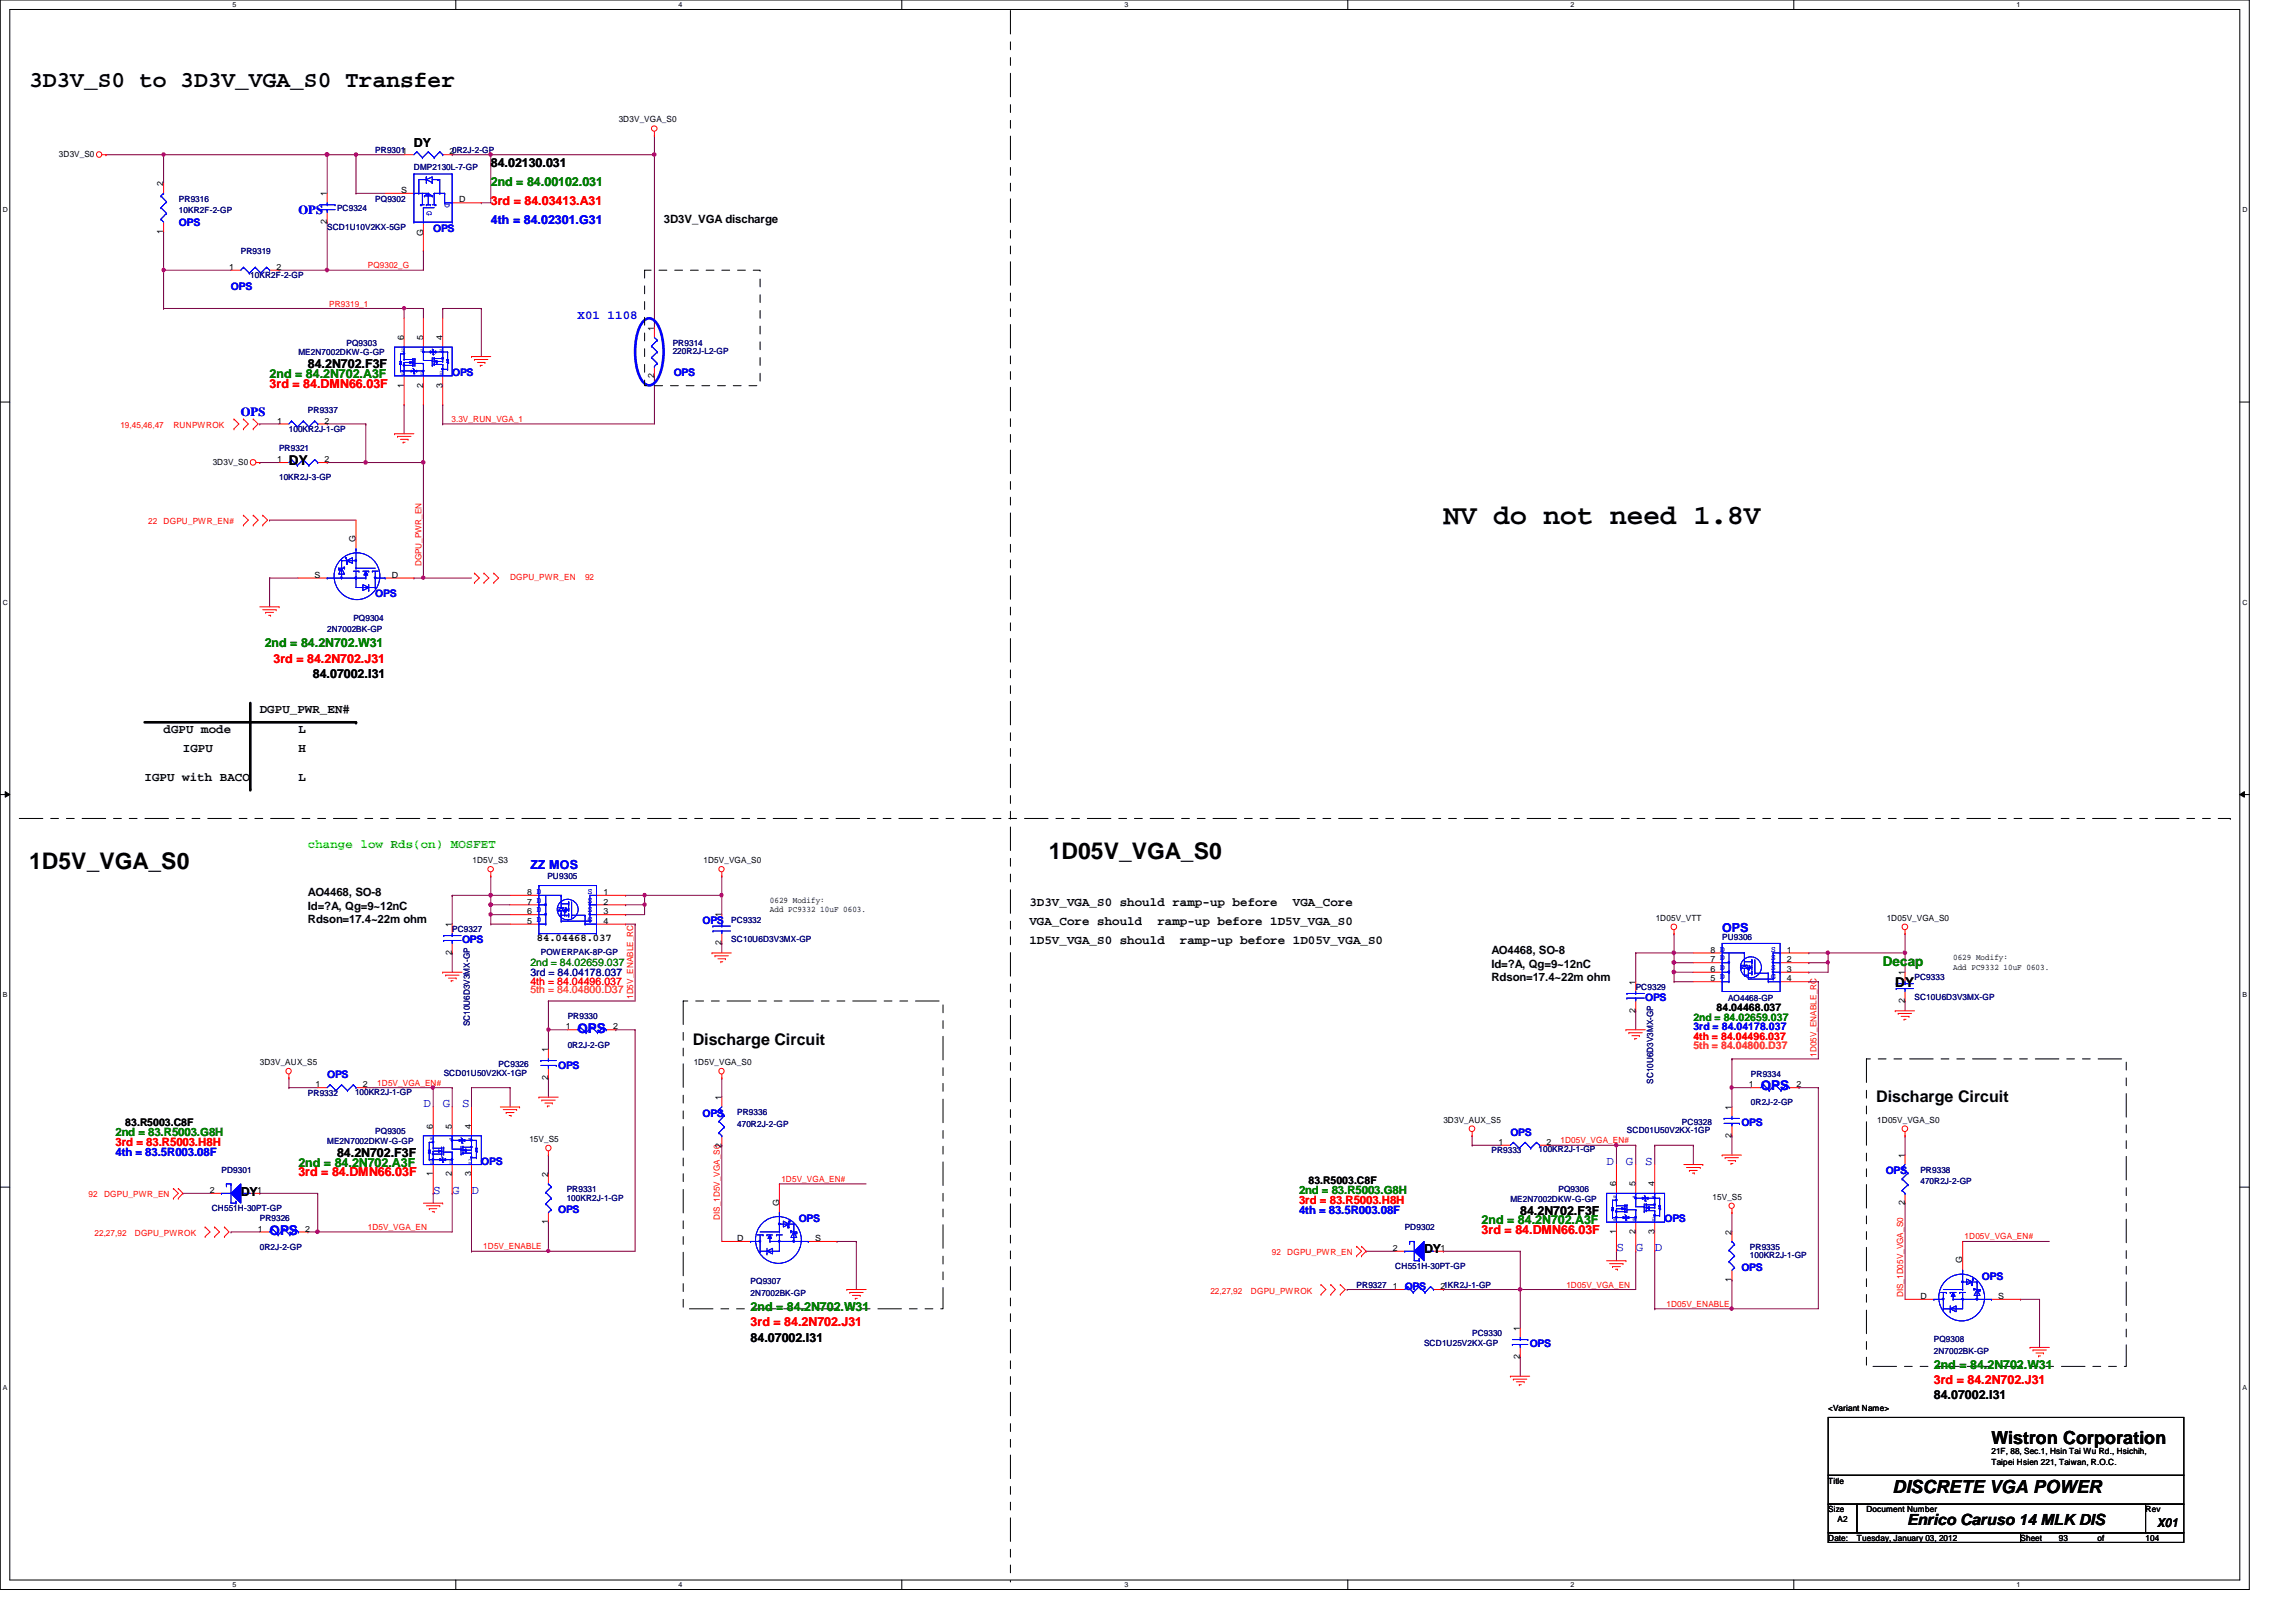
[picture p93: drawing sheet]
<svg xmlns="http://www.w3.org/2000/svg" width="297mm" height="210mm" viewBox="0 0 297 210" stroke-linecap="round" stroke-linejoin="round" font-family="sans-serif">
<defs><g id="words">
<text font-size="3.6" x="186.7" y="67.8">NV do not need 1.8V</text>
<g font-size="3">
<text x="3.8" y="11.3">3D3V_S0 to 3D3V_VGA_S0 Transfer</text>
<text x="3.8" y="112.4">1D5V_VGA_S0</text>
<text x="135.7" y="111.1">1D05V_VGA_S0</text>
</g>
<g font-size="2.3">
<text x="257.6" y="186.9">Wistron Corporation</text>
<text x="244.9" y="193.2">DISCRETE VGA POWER</text>
</g>
<g font-size="2.1">
<text x="89.6" y="135.2">Discharge Circuit</text>
<text x="242.7" y="142.7">Discharge Circuit</text>
</g>
<text font-size="2" x="246.7" y="197.4">Enrico Caruso 14 MLK DIS</text>
<g font-size="1.7">
<text x="37.4" y="60.2">DY</text>
<text x="245.2" y="127.7">DY</text>
</g>
<text font-size="1.7" fill="#008000" x="243.6" y="125.1">Decap</text>
<g font-size="1.7" fill="#00f">
<text x="74.7" y="133.6">OPS</text>
<text x="227.8" y="141.1">OPS</text>
<text x="34.9" y="159.8">OPS</text>
</g>
<g font-size="1.6">
<text x="53.5" y="19">DY</text>
<text x="63.5" y="21.5">84.02130.031</text>
<text x="39.8" y="47.7">84.2N702.F3F</text>
<text x="40.5" y="87.8">84.07002.I31</text>
<text x="21.2" y="94.8">dGPU mode</text>
<text x="33.6" y="92.3">DGPU_PWR_EN#</text>
<text x="38.6" y="94.8">L</text>
<text x="18.7" y="101">IGPU with BACO</text>
<text x="23.7" y="97.3">IGPU</text>
<text x="38.6" y="101">L</text>
<text x="38.6" y="97.3">H</text>
<text x="133.2" y="119.7">VGA_Core should</text>
<text x="133.2" y="117.2">3D3V_VGA_S0 should ramp-up before</text>
<text x="149.7" y="119.7">ramp-up before 1D5V_VGA_S0</text>
<text x="167.3" y="117.2">VGA_Core</text>
<text x="133.2" y="122.2">1D5V_VGA_S0 should</text>
<text x="152.7" y="122.2">ramp-up before 1D05V_VGA_S0</text>
<text x="43.6" y="149.7">84.2N702.F3F</text>
<text x="31.2" y="154.7">DY</text>
<text x="196.7" y="157.2">84.2N702.F3F</text>
<text x="184.2" y="162.2">DY</text>
<text x="97.1" y="173.7">84.07002.I31</text>
<text x="250.2" y="181.1">84.07002.I31</text>
<text x="279.1" y="197.6">X01</text>
</g>
<g font-size="1.6" fill="#00f">
<text x="38.6" y="27.7">OPS</text>
<text x="63.5" y="29">4th = 84.02301.G31</text>
<text x="74.7" y="41.3">X01 1108</text>
<text x="31.2" y="53.8">OPS</text>
<text x="68.6" y="112.4">ZZ MOS</text>
<text x="222.8" y="120.6">OPS</text>
<text x="54.8" y="143.3">D</text>
<text x="57.3" y="143.3">G</text>
<text x="59.8" y="143.3">S</text>
<text x="56" y="154.5">S</text>
<text x="58.5" y="154.5">G</text>
<text x="61" y="154.5">D</text>
<text x="207.9" y="150.7">D</text>
<text x="210.4" y="150.7">G</text>
<text x="212.8" y="150.7">S</text>
<text x="209.1" y="161.9">S</text>
<text x="211.6" y="161.9">G</text>
<text x="214.1" y="161.9">D</text>
</g>
<g font-size="1.6" fill="#008000">
<text x="63.5" y="24">2nd = 84.00102.031</text>
<text x="34.9" y="48.9">2nd = 84.2N702.A3F</text>
<text x="34.2" y="83.8">2nd = 84.2N702.W31</text>
<text x="38.6" y="151">2nd = 84.2N702.A3F</text>
<text x="191.7" y="158.5">2nd = 84.2N702.A3F</text>
<text x="97.1" y="169.7">2nd = 84.2N702.W31</text>
<text x="250.2" y="177.1">2nd = 84.2N702.W31</text>
</g>
<g font-size="1.6" fill="#f00">
<text x="63.5" y="26.5">3rd = 84.03413.A31</text>
<text x="34.9" y="50.2">3rd = 84.DMN66.03F</text>
<text x="35.4" y="85.8">3rd = 84.2N702.J31</text>
<text x="38.6" y="152.2">3rd = 84.DMN66.03F</text>
<text x="191.7" y="159.7">3rd = 84.DMN66.03F</text>
<text x="97.1" y="171.7">3rd = 84.2N702.J31</text>
<text x="250.2" y="179.1">3rd = 84.2N702.J31</text>
</g>
<text font-size="1.6" fill="#0f0" x="39.8" y="109.7">change low Rds(on) MOSFET</text>
<g font-size="1.5">
<text x="85.9" y="28.8">3D3V_VGA discharge</text>
<text x="39.8" y="116">AO4468, SO-8</text>
<text x="39.8" y="117.7">Id=?A, Qg=9~12nC</text>
<text x="39.8" y="119.5">Rdson=17.4~22m ohm</text>
<text x="193" y="123.4">AO4468, SO-8</text>
<text x="193" y="125.2">Id=?A, Qg=9~12nC</text>
<text x="193" y="127">Rdson=17.4~22m ohm</text>
</g>
<g font-size="1.5" fill="#f00">
<text x="14.9" y="148.3">3rd = 83.R5003.H8H</text>
<text x="168.1" y="155.8">3rd = 83.R5003.H8H</text>
</g>
<g font-size="1.5" fill="#008000">
<text x="14.9" y="147.1">2nd = 83.R5003.G8H</text>
<text x="168.1" y="154.6">2nd = 83.R5003.G8H</text>
</g>
<g font-size="1.5" fill="#00f">
<text x="14.9" y="149.6">4th = 83.5R003.08F</text>
<text x="168.1" y="157.1">4th = 83.5R003.08F</text>
</g>
<g font-size="1.4" fill="#00f">
<text x="23.2" y="29.3">OPS</text>
<text x="56" y="30">OPS</text>
<text x="29.9" y="37.5">OPS</text>
<text x="58.5" y="48.7">OPS</text>
<text x="87.2" y="48.7">OPS</text>
<text x="48.6" y="77.3">OPS</text>
<text x="90.9" y="119.6">OPS</text>
<text x="59.8" y="122.1">OPS</text>
<text x="212.8" y="129.6">OPS</text>
<text x="219.1" y="133.3">3rd = 84.04178.037</text>
<text x="42.3" y="139.5">OPS</text>
<text x="72.2" y="138.3">OPS</text>
<text x="90.9" y="144.5">OPS</text>
<text x="195.4" y="147">OPS</text>
<text x="225.3" y="145.8">OPS</text>
<text x="62.3" y="150.7">OPS</text>
<text x="244" y="152">OPS</text>
<text x="72.2" y="157">OPS</text>
<text x="103.3" y="158.2">OPS</text>
<text x="215.3" y="158.2">OPS</text>
<text x="181.7" y="166.9">OPS</text>
<text x="225.3" y="164.4">OPS</text>
<text x="256.4" y="165.7">OPS</text>
<text x="197.9" y="174.4">OPS</text>
</g>
<g font-size="1.4" fill="#008000">
<text x="68.6" y="125.1">2nd = 84.02659.037</text>
<text x="219.1" y="132.1">2nd = 84.02659.037</text>
</g>
<g font-size="1.4">
<text x="69.5" y="121.8">84.04468.037</text>
<text x="222.1" y="130.8">84.04468.037</text>
<text x="16.2" y="145.8">83.R5003.C8F</text>
<text x="169.3" y="153.2">83.R5003.C8F</text>
</g>
<text font-size="1.4" fill="#0000a0" x="68.6" y="126.3">3rd = 84.04178.037</text>
<g font-size="1.4" fill="#f00">
<text x="68.6" y="127.4">4th = 84.04496.037</text>
<text x="219.1" y="134.5">4th = 84.04496.037</text>
</g>
<g font-size="1.4" fill="#ff8000">
<text x="68.6" y="128.5">5th = 84.04800.D37</text>
<text x="219.1" y="135.8">5th = 84.04800.D37</text>
</g>
<g font-size="1.1">
<text x="80" y="15.8">3D3V_VGA_S0</text>
<text x="7.6" y="20.3">3D3V_S0</text>
<text x="58.2" y="20">20R2J-2-GP</text>
<text x="21.1" y="24.1" transform="rotate(-90 21.1 24.1)">2</text>
<text x="42.3" y="29" transform="rotate(-90 42.3 29)">2</text>
<text x="42.3" y="25.4" transform="rotate(-90 42.3 25.4)">1</text>
<text x="51.9" y="25">S</text>
<text x="59.4" y="26.2">D</text>
<text x="21.1" y="30.3" transform="rotate(-90 21.1 30.3)">1</text>
<text x="29.6" y="34.9">1</text>
<text x="35.8" y="34.9">2</text>
<text x="54.7" y="30.5" transform="rotate(-90 54.7 30.5)">G</text>
<text x="52.2" y="44" transform="rotate(-90 52.2 44)">6</text>
<text x="54.7" y="44" transform="rotate(-90 54.7 44)">5</text>
<text x="57.2" y="44" transform="rotate(-90 57.2 44)">4</text>
<text x="84.6" y="42.8" transform="rotate(-90 84.6 42.8)">1</text>
<text x="52.2" y="50.2" transform="rotate(-90 52.2 50.2)">1</text>
<text x="54.7" y="50.2" transform="rotate(-90 54.7 50.2)">2</text>
<text x="57.2" y="50.2" transform="rotate(-90 57.2 50.2)">3</text>
<text x="84.6" y="48.9" transform="rotate(-90 84.6 48.9)">2</text>
<text x="35.9" y="54.8">1</text>
<text x="35.9" y="59.8">1</text>
<text x="42" y="54.8">2</text>
<text x="42" y="59.8">2</text>
<text x="27.5" y="60.2">3D3V_S0</text>
<text x="46" y="70.1" transform="rotate(-90 46 70.1)">G</text>
<text x="40.7" y="74.8">S</text>
<text x="50.7" y="74.8">D</text>
<text x="61.1" y="111.7">1D5V_S3</text>
<text x="91" y="111.7">1D5V_VGA_S0</text>
<text x="58.5" y="119.9" transform="rotate(-90 58.5 119.9)">1</text>
<text x="68.2" y="119.5">5 D</text>
<text x="68.2" y="118.3">6</text>
<text x="68.2" y="117.1">7 D</text>
<text x="68.2" y="115.8">8 D</text>
<text x="78.1" y="115.8">1</text>
<text x="78.1" y="117.1">2</text>
<text x="78.1" y="118.3">3</text>
<text x="78.1" y="119.5">4</text>
<text x="93.3" y="118.7" transform="rotate(-90 93.3 118.7)">1</text>
<text x="99.6" y="116.8">0629 Modify:</text>
<text x="99.6" y="118">Add PC9332 10uF 0603.</text>
<text x="214.2" y="119.2">1D05V_VTT</text>
<text x="244.1" y="119.2">1D05V_VGA_S0</text>
<text x="58.5" y="123.6" transform="rotate(-90 58.5 123.6)">2</text>
<text x="93.3" y="122.3" transform="rotate(-90 93.3 122.3)">2</text>
<text x="221.3" y="125.8">6 D</text>
<text x="221.3" y="124.5">7</text>
<text x="221.3" y="123.3">8 D</text>
<text x="231.2" y="123.3">1</text>
<text x="231.2" y="124.5">2</text>
<text x="231.2" y="125.8">3</text>
<text x="252.7" y="124.2">0629 Modify:</text>
<text x="252.7" y="125.5">Add PC9332 10uF 0603.</text>
<text x="211.6" y="131.1" transform="rotate(-90 211.6 131.1)">2</text>
<text x="211.6" y="127.4" transform="rotate(-90 211.6 127.4)">1</text>
<text x="221.3" y="127">5 D</text>
<text x="231.2" y="127">4</text>
<text x="246.4" y="129.8" transform="rotate(-90 246.4 129.8)">2</text>
<text x="246.4" y="126.2" transform="rotate(-90 246.4 126.2)">1</text>
<text x="33.6" y="137.8">3D3V_AUX_S5</text>
<text x="70.9" y="136.1" transform="rotate(-90 70.9 136.1)">1</text>
<text x="73.2" y="133.2">1</text>
<text x="79.3" y="133.2">2</text>
<text x="89.7" y="137.8">1D5V_VGA_S0</text>
<text x="40.8" y="140.7">1</text>
<text x="46.9" y="140.7">2</text>
<text x="70.9" y="139.8" transform="rotate(-90 70.9 139.8)">2</text>
<text x="93.3" y="142.4" transform="rotate(-90 93.3 142.4)">1</text>
<text x="224" y="143.6" transform="rotate(-90 224 143.6)">1</text>
<text x="226.3" y="140.7">1</text>
<text x="232.4" y="140.7">2</text>
<text x="56" y="146.1" transform="rotate(-90 56 146.1)">6</text>
<text x="58.5" y="146.1" transform="rotate(-90 58.5 146.1)">5</text>
<text x="61" y="146.1" transform="rotate(-90 61 146.1)">4</text>
<text x="68.5" y="147.8">15V_S5</text>
<text x="186.7" y="145.3">3D3V_AUX_S5</text>
<text x="193.9" y="148.2">1</text>
<text x="200.1" y="148.2">2</text>
<text x="224" y="147.2" transform="rotate(-90 224 147.2)">2</text>
<text x="242.9" y="145.3">1D05V_VGA_S0</text>
<text x="246.4" y="149.8" transform="rotate(-90 246.4 149.8)">1</text>
<text x="27.1" y="154.4">2</text>
<text x="33.3" y="154.4">1</text>
<text x="56" y="152.2" transform="rotate(-90 56 152.2)">1</text>
<text x="58.5" y="152.2" transform="rotate(-90 58.5 152.2)">2</text>
<text x="61" y="152.2" transform="rotate(-90 61 152.2)">3</text>
<text x="70.9" y="152.3" transform="rotate(-90 70.9 152.3)">2</text>
<text x="209.1" y="153.5" transform="rotate(-90 209.1 153.5)">6</text>
<text x="211.6" y="153.5" transform="rotate(-90 211.6 153.5)">5</text>
<text x="214" y="153.5" transform="rotate(-90 214 153.5)">4</text>
<text x="221.6" y="155.2">15V_S5</text>
<text x="246.4" y="156" transform="rotate(-90 246.4 156)">2</text>
<text x="33.4" y="159.4">1</text>
<text x="39.5" y="159.4">2</text>
<text x="70.9" y="158.5" transform="rotate(-90 70.9 158.5)">1</text>
<text x="95.4" y="160.6">D</text>
<text x="100.8" y="156" transform="rotate(-90 100.8 156)">G</text>
<text x="105.4" y="160.6">S</text>
<text x="180.2" y="161.9">2</text>
<text x="186.3" y="161.9">1</text>
<text x="209.1" y="159.7" transform="rotate(-90 209.1 159.7)">1</text>
<text x="211.6" y="159.7" transform="rotate(-90 211.6 159.7)">2</text>
<text x="214" y="159.7" transform="rotate(-90 214 159.7)">3</text>
<text x="224" y="159.8" transform="rotate(-90 224 159.8)">2</text>
<text x="180.2" y="166.8">1</text>
<text x="186.3" y="166.8">21KR2J-1-GP</text>
<text x="224" y="165.9" transform="rotate(-90 224 165.9)">1</text>
<text x="253.9" y="163.5" transform="rotate(-90 253.9 163.5)">G</text>
<text x="196.6" y="172.2" transform="rotate(-90 196.6 172.2)">1</text>
<text x="248.5" y="168.1">D</text>
<text x="258.5" y="168.1">S</text>
<text x="196.6" y="175.9" transform="rotate(-90 196.6 175.9)">2</text>
<text x="236.5" y="182.6">&lt;Variant Name&gt;</text>
<text x="236.5" y="192">Title</text>
<text x="257.6" y="188.2">21F, 88, Sec.1, Hsin Tai Wu Rd., Hsichih,</text>
<text x="257.6" y="189.6">Taipei Hsien 221, Taiwan, R.O.C.</text>
<text x="236.5" y="195.7">Size</text>
<text x="237.7" y="196.9">A2</text>
<text x="241.5" y="195.7">Document Number</text>
<text x="277.6" y="195.7">Rev</text>
<text x="236.5" y="199.4">Date:</text>
<text x="240.2" y="199.4">Tuesday, January 03, 2012</text>
<text x="261.4" y="199.4">Sheet</text>
<text x="266.4" y="199.4">93</text>
<text x="271.4" y="199.4">of</text>
<text x="277.6" y="199.4">104</text>
</g>
<g font-size="1.1" fill="#000080">
<text x="48.6" y="19.9">PR93011</text>
<text x="53.5" y="22.1">DMP2130L-7-GP</text>
<text x="23.2" y="26.1">PR9316</text>
<text x="23.2" y="27.6">10KR2F-2-GP</text>
<text x="42.3" y="29.8">SCD1U10V2KX-5GP</text>
<text x="43.6" y="27.3">PC9324</text>
<text x="48.6" y="26.1">PQ9302</text>
<text x="31.2" y="32.9">PR9319</text>
<text x="32.4" y="36">10KR2F-2-GP</text>
<text x="38.6" y="46">ME2N7002DKW-G-GP</text>
<text x="44.8" y="44.7">PQ9303</text>
<text x="87" y="44.7">PR9314</text>
<text x="87" y="45.8">220R2J-L2-GP</text>
<text x="39.8" y="53.4">PR9337</text>
<text x="36.1" y="58.4">PR9321</text>
<text x="37.4" y="55.9">100KR2J-1-GP</text>
<text x="36.1" y="62.1">10KR2J-3-GP</text>
<text x="42.3" y="81.8">2N7002BK-GP</text>
<text x="45.7" y="80.3">PQ9304</text>
<text x="70.8" y="113.8">PU9305</text>
<text x="94.6" y="119.4">PC9332</text>
<text x="58.5" y="120.6">PC9327</text>
<text x="70" y="123.5">POWERPAK-8P-GP</text>
<text x="94.6" y="121.9">SC10U6D3V3MX-GP</text>
<text x="222.8" y="121.6">PU9306</text>
<text x="73.4" y="131.9">PR9330</text>
<text x="211.6" y="128.1">PC9329</text>
<text x="223.6" y="129.5">AO4468-GP</text>
<text x="247.7" y="126.9">PC9333</text>
<text x="247.7" y="129.4">SC10U6D3V3MX-GP</text>
<text x="60.8" y="132.8" transform="rotate(-90 60.8 132.8)">SC10U6D3V3MX-GP</text>
<text x="73.4" y="135.6">0R2J-2-GP</text>
<text x="39.8" y="141.8">PR9332</text>
<text x="45.9" y="141.7">100KR2J-1-GP</text>
<text x="57.4" y="139.2">SCD01U50V2KX-1GP</text>
<text x="64.5" y="138.1">PC9326</text>
<text x="213.9" y="140.3" transform="rotate(-90 213.9 140.3)">SC10U6D3V3MX-GP</text>
<text x="226.5" y="139.3">PR9334</text>
<text x="226.5" y="143">0R2J-2-GP</text>
<text x="42.3" y="148">ME2N7002DKW-G-GP</text>
<text x="48.6" y="146.8">PQ9305</text>
<text x="95.4" y="144.3">PR9336</text>
<text x="95.4" y="145.8">470R2J-2-GP</text>
<text x="193" y="149.3">PR9333</text>
<text x="199" y="149.1">100KR2J-1-GP</text>
<text x="210.5" y="146.6">SCD01U50V2KX-1GP</text>
<text x="217.6" y="145.5">PC9328</text>
<text x="28.7" y="151.8">PD9301</text>
<text x="73.3" y="154.3">PR9331</text>
<text x="73.3" y="155.4">100KR2J-1-GP</text>
<text x="195.4" y="155.5">ME2N7002DKW-G-GP</text>
<text x="201.6" y="154.3">PQ9306</text>
<text x="248.5" y="151.8">PR9338</text>
<text x="248.5" y="153.2">470R2J-2-GP</text>
<text x="27.4" y="156.8">CH551H-30PT-GP</text>
<text x="33.6" y="158">PR9326</text>
<text x="33.6" y="161.7">0R2J-2-GP</text>
<text x="181.7" y="159.2">PD9302</text>
<text x="226.4" y="161.7">PR9335</text>
<text x="97.1" y="166.2">PQ9307</text>
<text x="97.1" y="167.7">2N7002BK-GP</text>
<text x="175.5" y="166.7">PR9327</text>
<text x="180.5" y="164.2">CH551H-30PT-GP</text>
<text x="226.4" y="162.9">100KR2J-1-GP</text>
<text x="190.5" y="172.9">PC9330</text>
<text x="250.2" y="173.7">PQ9308</text>
<text x="184.2" y="174.2">SCD1U25V2KX-GP</text>
<text x="250.2" y="175.2">2N7002BK-GP</text>
</g>
<g font-size="1.1" fill="#00f">
<text x="55.2" y="27.3" transform="rotate(90 55.2 27.3)">G</text>
<text x="57.5" y="26.2" transform="rotate(90 57.5 26.2)">D</text>
<text x="69.5" y="118">D</text>
<text x="69.5" y="119.3">D</text>
<text x="69.5" y="116.8">D</text>
<text x="69.5" y="115.7">D</text>
<text x="76.1" y="116.8">S</text>
<text x="76.1" y="118">S</text>
<text x="76.1" y="119.3">G</text>
<text x="76.1" y="115.7">S</text>
<text x="222.5" y="124.2">D</text>
<text x="222.5" y="125.5">D</text>
<text x="222.5" y="123.1">D</text>
<text x="229.1" y="123.1">S</text>
<text x="229.1" y="124.2">S</text>
<text x="229.1" y="125.5">S</text>
<text x="222.5" y="126.7">D</text>
<text x="229.1" y="126.7">G</text>
</g>
<g font-size="1.1" fill="#f00">
<text x="47.6" y="34.7">PQ9302_G</text>
<text x="42.6" y="39.7">PR9319_1</text>
<text x="15.6" y="55.4">19,45,46,47</text>
<text x="22.4" y="55.4">RUNPWROK</text>
<text x="58.4" y="54.6">3.3V_RUN_VGA_1</text>
<text x="19.2" y="67.9">22</text>
<text x="21.2" y="67.9">DGPU_PWR_EN#</text>
<text x="54.5" y="73.3" transform="rotate(-90 54.5 73.3)">DGPU_PWR_EN</text>
<text x="66" y="75.1">DGPU_PWR_EN</text>
<text x="75.7" y="75.1">92</text>
<text x="81.9" y="129.3" transform="rotate(-90 81.9 129.3)">1D5V_ENABLE_RC</text>
<text x="235" y="136.8" transform="rotate(-90 235 136.8)">1D05V_ENABLE_RC</text>
<text x="48.8" y="140.5">1D5V_VGA_EN#</text>
<text x="201.9" y="148">1D05V_VGA_EN#</text>
<text x="11.5" y="154.9">92</text>
<text x="13.5" y="154.9">DGPU_PWR_EN</text>
<text x="101.1" y="153">1D5V_VGA_EN#</text>
<text x="12.2" y="160">22,27,92</text>
<text x="17.4" y="160">DGPU_PWROK</text>
<text x="47.6" y="159.2">1D5V_VGA_EN</text>
<text x="62.5" y="161.7">1D5V_ENABLE</text>
<text x="93.1" y="157.9" transform="rotate(-90 93.1 157.9)">DIS_1D5V_VGA_S02</text>
<text x="254.2" y="160.4">1D05V_VGA_EN#</text>
<text x="156.6" y="167.4">22,27,92</text>
<text x="161.8" y="167.4">DGPU_PWROK</text>
<text x="164.5" y="162.3">92</text>
<text x="166.5" y="162.3">DGPU_PWR_EN</text>
<text x="202.6" y="166.6">1D05V_VGA_EN</text>
<text x="246.2" y="167.9" transform="rotate(-90 246.2 167.9)">DIS_1D05V_VGA_S0</text>
<text x="215.6" y="169.1">1D05V_ENABLE</text>
</g>
<g font-size=".9">
<text x="30.1" y=".9">5</text>
<text x="87.8" y=".9">4</text>
<text x="145.5" y=".9">3</text>
<text x="203.2" y=".9">2</text>
<text x="260.9" y=".9">1</text>
<text x=".4" y="27.4">D</text>
<text x="290.1" y="27.4">D</text>
<text x=".4" y="78.2">C</text>
<text x="290.1" y="78.2">C</text>
<text x=".4" y="129">B</text>
<text x="290.1" y="129">B</text>
<text x=".4" y="179.8">A</text>
<text x="290.1" y="179.8">A</text>
<text x="30.1" y="205.4">5</text>
<text x="87.8" y="205.4">4</text>
<text x="145.5" y="205.4">3</text>
<text x="203.2" y="205.4">2</text>
<text x="260.9" y="205.4">1</text>
</g>
<g font-size=".5" fill="#00f">
<text x="52.2" y="45.6" transform="rotate(-90 52.2 45.6)">D2</text>
<text x="54.7" y="45.6" transform="rotate(-90 54.7 45.6)">G1</text>
<text x="57.2" y="45.6" transform="rotate(-90 57.2 45.6)">S1</text>
<text x="52.2" y="48.5" transform="rotate(-90 52.2 48.5)">S2</text>
<text x="54.7" y="48.5" transform="rotate(-90 54.7 48.5)">G2</text>
<text x="57.2" y="48.5" transform="rotate(-90 57.2 48.5)">D1</text>
<text x="56" y="147.6" transform="rotate(-90 56 147.6)">D2</text>
<text x="58.5" y="147.6" transform="rotate(-90 58.5 147.6)">G1</text>
<text x="60.9" y="147.6" transform="rotate(-90 60.9 147.6)">S1</text>
<text x="56" y="150.6" transform="rotate(-90 56 150.6)">S2</text>
<text x="58.5" y="150.6" transform="rotate(-90 58.5 150.6)">G2</text>
<text x="60.9" y="150.6" transform="rotate(-90 60.9 150.6)">D1</text>
<text x="209" y="155.1" transform="rotate(-90 209 155.1)">D2</text>
<text x="211.5" y="155.1" transform="rotate(-90 211.5 155.1)">G1</text>
<text x="214" y="155.1" transform="rotate(-90 214 155.1)">S1</text>
<text x="209" y="158" transform="rotate(-90 209 158)">S2</text>
<text x="211.5" y="158" transform="rotate(-90 211.5 158)">G2</text>
<text x="214" y="158" transform="rotate(-90 214 158)">D1</text>
</g>
</g></defs>
<path d="M0 0h291v205.7h-291zM1.3 1.2h288.5v203.3h-288.5z" fill="none" stroke="#000" stroke-width=".13"/>
<g fill="#fff">
<path d="M30.1 .1h.5v1h-.5z"/>
<path d="M30.1 204.6h.5v1h-.5z"/>
</g>
<path d="M59 0v1.2M59 204.5v1.2" fill="none" stroke="#000" stroke-width=".13"/>
<g fill="#fff">
<path d="M87.8 .1h.5v1h-.5z"/>
<path d="M87.8 204.6h.5v1h-.5z"/>
</g>
<path d="M116.7 0v1.2M116.7 204.5v1.2" fill="none" stroke="#000" stroke-width=".13"/>
<g fill="#fff">
<path d="M145.5 .1h.5v1h-.5z"/>
<path d="M145.5 204.6h.5v1h-.5z"/>
</g>
<path d="M174.4 0v1.2M174.4 204.5v1.2" fill="none" stroke="#000" stroke-width=".13"/>
<g fill="#fff">
<path d="M203.2 .1h.5v1h-.5z"/>
<path d="M203.2 204.6h.5v1h-.5z"/>
</g>
<path d="M232.1 0v1.2M232.1 204.5v1.2" fill="none" stroke="#000" stroke-width=".13"/>
<g fill="#fff">
<path d="M260.9 .1h.5v1h-.5z"/>
<path d="M260.9 204.6h.5v1h-.5z"/>
<path d="M.4 26.6h.6v1h-.6z"/>
<path d="M290.1 26.6h.6v1h-.6z"/>
<path d="M.4 77.4h.6v1h-.6z"/>
<path d="M290.1 77.4h.6v1h-.6z"/>
</g>
<path d="M0 52h1.3M289.8 52h1.2" fill="none" stroke="#000" stroke-width=".13"/>
<g fill="#fff">
<path d="M.4 128.2h.6v1h-.6z"/>
<path d="M290.1 128.2h.6v1h-.6z"/>
</g>
<path d="M0 102.8h1.3M.7 102.4l.6 .4-.6 .4zM289.8 102.8l.6-.4v.8zM289.8 102.8h1.2" fill="none" stroke="#000" stroke-width=".13"/>
<path d="M.7 102.4l.6 .4-.6 .4zM289.8 102.8l.6-.4v.8z" fill="#000"/>
<g fill="#fff">
<path d="M.4 179h.5v1h-.5z"/>
<path d="M290.1 179h.6v1h-.6z"/>
</g>
<path d="M0 153.6h1.3M289.8 153.6h1.2" fill="none" stroke="#000" stroke-width=".13"/>
<path d="M211.6 130.8h.1M211.6 123.3h.1M211.6 123.3v3.7M211.6 130.8v2.5M216.6 125.8h.1M216.6 125.8h2.5M246.5 120.8h.1M246.5 120.8v2.5" fill="none" stroke="#800040" stroke-width=".13"/>
<path d="M216.4 125.6h.3l.1 .2-.1 .1-.2 .1-.1-.1z" fill-rule="evenodd" fill="#f0f"/>
<path d="M216.4 125.6h.3l.1 .2-.1 .1-.2 .1-.1-.1z" fill="none" stroke="#f0f" stroke-width=".13"/>
<path d="M216.6 125.8h.1M216.6 124.6h.1M216.6 127h.1M216.6 123.3h.1M216.6 123.3v1.3M216.6 125.8v1.2M216.6 124.6h2.5M216.6 127h2.5" fill="none" stroke="#800040" stroke-width=".13"/>
<path d="M216.4 124.4h.3l.1 .1-.1 .2-.2 .1-.1-.1z" fill-rule="evenodd" fill="#f0f"/>
<path d="M216.4 124.4h.3l.1 .1-.1 .2-.2 .1-.1-.1z" fill="none" stroke="#f0f" stroke-width=".13"/>
<g fill="none" stroke="#800040" stroke-width=".13">
<path d="M209.1 148.2h.1M209.1 148.2h2.5M209.1 148.2v2.5M214.1 148.2h.1M214.1 148.2h5M246.5 147h.1M246.5 155.7h.1M246.5 147v2.5M246.5 155.7v12.4M253.9 160.7h.1M253.9 160.7h11.2M261.4 168.1h.1"/>
<path d="M261.4 168.1h2.5M263.9 168.1h.1M263.9 168.1v6.3"/>
</g>
<path d="M208.9 148h.4v.2v.1l-.2 .1-.2-.1z" fill-rule="evenodd" fill="#f0f"/>
<path d="M208.9 148h.4v.2v.1l-.2 .1-.2-.1z" fill="none" stroke="#f0f" stroke-width=".13"/>
<path d="M200.4 148.2h.1M200.4 148.2h8.7M214.1 148.2h.1M214.1 148.2v2.5M196.7 166.9h.1M209.1 161.9h.1M209.1 161.9v1.3M211.6 161.9h.1M211.6 161.9v5h-14.9M214.1 161.9h.1M214.1 161.9v7.5" fill="none" stroke="#800040" stroke-width=".13"/>
<path d="M196.5 166.7h.3l.1 .1-.1 .2-.2 .1-.1-.1z" fill-rule="evenodd" fill="#f0f"/>
<path d="M196.5 166.7h.3l.1 .1-.1 .2-.2 .1-.1-.1z" fill="none" stroke="#f0f" stroke-width=".13"/>
<path d="M190.5 148.2h.1M190.5 147h.1M190.5 148.2h3.7M190.5 147v1.2M211.6 148.2h.1M211.6 148.2v2.5M219.1 148.2h.1M219.1 148.2v2.5M224.1 169.4h.1M224.1 169.4h11.1" fill="none" stroke="#800040" stroke-width=".13"/>
<path d="M223.9 169.2h.3v.1v.2l-.2 .1-.1-.1z" fill-rule="evenodd" fill="#f0f"/>
<path d="M223.9 169.2h.3v.1v.2l-.2 .1-.1-.1z" fill="none" stroke="#f0f" stroke-width=".13"/>
<g fill="none" stroke="#800040" stroke-width=".13">
<path d="M224.1 156.9h.1M224.1 140.8h.1M224.1 147h.1M224.1 140.8v2.5M224.1 147v2.5M224.1 156.9v2.5M224.1 140.8h2.4M235.2 140.8h.1M235.2 140.8v28.6M176.7 161.9h.1M176.7 161.9h3.8M186.7 161.9h.1"/>
<path d="M186.7 161.9h10M196.7 161.9h.1M196.7 161.9v5M224.1 165.7h.1M224.1 165.7v3.7"/>
</g>
<path d="M223.9 140.6h.3v.1v.2l-.2 .1-.1-.1z" fill-rule="evenodd" fill="#f0f"/>
<path d="M223.9 140.6h.3v.1v.2l-.2 .1-.1-.1z" fill="none" stroke="#f0f" stroke-width=".13"/>
<g fill="none" stroke="#800040" stroke-width=".13">
<path d="M224.1 137h.1M224.1 137v3.8M234 127h.1M234 127h1.2M235.2 127h.1M235.2 127v10h-11.1M236.5 123.3h.1M236.5 123.3v1.3M236.5 123.3h10M246.5 129.5h.1M246.5 123.3h.1M246.5 123.3v2.5"/>
<path d="M246.5 129.5v1.3M232.7 140.8h.1M232.7 140.8h2.5M174.3 166.9h.1M174.3 166.9h6.2M214.1 169.4h.1M214.1 169.4h10"/>
</g>
<path d="M246.3 123.1h.3l.1 .2-.1 .1-.2 .1-.1-.1z" fill-rule="evenodd" fill="#f0f"/>
<path d="M246.3 123.1h.3l.1 .2-.1 .1-.2 .1-.1-.1z" fill="none" stroke="#f0f" stroke-width=".13"/>
<path d="M236.3 123.1h.3l.1 .2-.1 .1-.1 .1-.2-.1z" fill-rule="evenodd" fill="#f0f"/>
<path d="M236.3 123.1h.3l.1 .2-.1 .1-.1 .1-.2-.1z" fill="none" stroke="#f0f" stroke-width=".13"/>
<path d="M216.6 123.3h.1M216.6 123.3h2.5" fill="none" stroke="#800040" stroke-width=".13"/>
<path d="M216.4 123.1h.3l.1 .2-.1 .1-.2 .1-.1-.1z" fill-rule="evenodd" fill="#f0f"/>
<path d="M216.4 123.1h.3l.1 .2-.1 .1-.2 .1-.1-.1z" fill="none" stroke="#f0f" stroke-width=".13"/>
<path d="M216.6 124.6h.1M216.6 124.6v1.2" fill="none" stroke="#800040" stroke-width=".13"/>
<path d="M216.4 124.4h.3l.1 .1-.1 .2-.2 .1-.1-.1z" fill-rule="evenodd" fill="#f0f"/>
<path d="M216.4 124.4h.3l.1 .1-.1 .2-.2 .1-.1-.1z" fill="none" stroke="#f0f" stroke-width=".13"/>
<path d="M211.6 123.3h.1M216.6 120.8h.1M216.6 120.8v2.5h-5M234 124.6h.1M234 124.6h2.5" fill="none" stroke="#800040" stroke-width=".13"/>
<path d="M236.3 124.4h.3l.1 .1-.1 .2-.1 .1-.2-.1z" fill-rule="evenodd" fill="#f0f"/>
<path d="M236.3 124.4h.3l.1 .1-.1 .2-.1 .1-.2-.1z" fill="none" stroke="#f0f" stroke-width=".13"/>
<path d="M54.8 59.9h.1M54.8 59.9v14.9M234 125.8h.1M234 123.3h.1M234 123.3h2.5M236.5 124.6h.1M236.5 124.6v1.2h-2.5" fill="none" stroke="#800040" stroke-width=".13"/>
<path d="M54.6 59.7h.3l.1 .1-.1 .2-.2 .1-.1-.1z" fill-rule="evenodd" fill="#f0f"/>
<path d="M54.6 59.7h.3l.1 .1-.1 .2-.2 .1-.1-.1z" fill="none" stroke="#f0f" stroke-width=".13"/>
<path d="M53.5 74.8h.1M53.5 74.8h1.3M58.5 115.9h.1M58.5 115.9v3.7M63.5 118.4h.1M63.5 118.4h2.5M93.4 113.4h.1M93.4 113.4v2.5M58.5 123.3h.1M58.5 123.3v2.5" fill="none" stroke="#800040" stroke-width=".13"/>
<path d="M63.3 118.2h.3l.1 .1-.1 .2h-.1h-.2z" fill-rule="evenodd" fill="#f0f"/>
<path d="M63.3 118.2h.3l.1 .1-.1 .2h-.1h-.2z" fill="none" stroke="#f0f" stroke-width=".13"/>
<path d="M63.5 118.4h.1M63.5 117.1h.1M63.5 119.6h.1M63.5 115.9h.1M63.5 115.9v1.2M63.5 118.4v1.2M63.5 117.1h2.5M63.5 119.6h2.5" fill="none" stroke="#800040" stroke-width=".13"/>
<path d="M63.3 116.9h.3l.1 .2-.1 .1-.1 .1-.2-.1z" fill-rule="evenodd" fill="#f0f"/>
<path d="M63.3 116.9h.3l.1 .2-.1 .1-.1 .1-.2-.1z" fill="none" stroke="#f0f" stroke-width=".13"/>
<g fill="none" stroke="#800040" stroke-width=".13">
<path d="M46.1 20h.1M46.1 20h6.2M46.1 20v5M52.3 39.9h.1M52.3 39.9h2.5M58.5 20h.1M58.5 20h5M62.3 26.2h.1M62.3 39.9h.1M62.3 39.9v6.2M63.5 20h.1M63.5 20v6.2h-1.2"/>
<path d="M84.7 20h.1M84.7 20v22.4M33.6 59.9h.1M33.6 59.9h2.5M47.3 59.9h.1M54.8 52.4h.1M54.8 52.4v7.5h-7.5M57.3 54.9h.1M84.7 48.6h.1M84.7 48.6v6.3h-27.4M34.9 67.3h.1M34.9 74.8h.1"/>
<path d="M34.9 67.3h11.2M34.9 74.8v3.7M34.9 74.8h3.7"/>
</g>
<path d="M45.9 19.8h.3l.1 .2-.1 .2h-.1h-.2z" fill-rule="evenodd" fill="#f0f"/>
<path d="M45.9 19.8h.3l.1 .2-.1 .2h-.1h-.2z" fill="none" stroke="#f0f" stroke-width=".13"/>
<path d="M46.1 25h.1M46.1 25h3.7M57.3 39.9h.1M57.3 39.9h5M52.3 52.4h.1M52.3 52.4v3.7M57.3 52.4h.1M57.3 52.4v2.5M54.8 74.8h.1M54.8 74.8h6.2" fill="none" stroke="#800040" stroke-width=".13"/>
<path d="M54.6 74.6h.3l.1 .2-.1 .1-.2 .1-.1-.1z" fill-rule="evenodd" fill="#f0f"/>
<path d="M54.6 74.6h.3l.1 .2-.1 .1-.2 .1-.1-.1z" fill="none" stroke="#f0f" stroke-width=".13"/>
<g fill="none" stroke="#800040" stroke-width=".13">
<path d="M13.7 20h.1M13.7 20h7.5M21.2 20h.1M21.2 30h.1M21.2 20v3.7M21.2 30v5M42.3 28.7h.1M42.3 20h.1M42.3 20h3.8M42.3 28.7v6.3M52.3 39.9h.1M52.3 39.9v1.3"/>
<path d="M54.8 39.9h.1M54.8 39.9v1.3M57.3 39.9h.1M57.3 39.9v1.3"/>
</g>
<path d="M42.1 19.8h.4v.2v.2h-.2h-.2z" fill-rule="evenodd" fill="#f0f"/>
<path d="M42.1 19.8h.4v.2v.2h-.2h-.2z" fill="none" stroke="#f0f" stroke-width=".13"/>
<path d="M36.1 35h.1M36.1 35h18.7M42.3 35h.1" fill="none" stroke="#800040" stroke-width=".13"/>
<path d="M42.1 34.8h.4v.1v.2l-.2 .1-.2-.1z" fill-rule="evenodd" fill="#f0f"/>
<path d="M42.1 34.8h.4v.1v.2l-.2 .1-.2-.1z" fill="none" stroke="#f0f" stroke-width=".13"/>
<g fill="none" stroke="#800040" stroke-width=".13">
<path d="M93.4 139.5h.1M93.4 139.5v2.5M56 140.8h.1M56 140.8h2.5M56 140.8v2.5M61 140.8h.1M61 140.8h5M93.4 148.2h.1M93.4 148.2v12.5M100.8 153.2h.1M100.8 153.2h11.3M108.3 160.7h.1"/>
<path d="M108.3 160.7h2.5M110.8 160.7h.1M110.8 160.7v6.2"/>
</g>
<path d="M55.9 140.6h.2l.1 .1-.1 .2-.1 .1-.1-.1z" fill-rule="evenodd" fill="#f0f"/>
<path d="M55.9 140.6h.2l.1 .1-.1 .2-.1 .1-.1-.1z" fill="none" stroke="#f0f" stroke-width=".13"/>
<g fill="none" stroke="#800040" stroke-width=".13">
<path d="M37.4 139.5h.1M37.4 139.5v1.3M37.4 140.8h.1M37.4 140.8h3.7M41.1 159.4h.1M47.3 140.8h.1M47.3 140.8h8.7M56 154.4h.1M56 154.4v1.3M58.5 154.4h.1M58.5 140.8h.1M58.5 140.8v2.5"/>
<path d="M58.5 154.4v5h-17.4M61 154.4h.1M61 140.8h.1M61 140.8v2.5M61 154.4v7.5M66 140.8h.1M66 140.8v2.5M70.9 161.9h.1M70.9 161.9h11.3"/>
</g>
<path d="M70.8 161.7h.3l.1 .2-.1 .1-.2 .1-.1-.1z" fill-rule="evenodd" fill="#f0f"/>
<path d="M70.8 161.7h.3l.1 .2-.1 .1-.2 .1-.1-.1z" fill="none" stroke="#f0f" stroke-width=".13"/>
<path d="M82.2 133.3h.1M82.2 133.3v28.6M41.1 154.4h.1M41.1 154.4v5M70.9 158.2h.1M70.9 149.5h.1M70.9 149.5v2.4M70.9 158.2v3.7" fill="none" stroke="#800040" stroke-width=".13"/>
<path d="M40.9 159.2h.3l.1 .2-.1 .2h-.1h-.2z" fill-rule="evenodd" fill="#f0f"/>
<path d="M40.9 159.2h.3l.1 .2-.1 .2h-.1h-.2z" fill="none" stroke="#f0f" stroke-width=".13"/>
<path d="M70.9 133.3h.1M70.9 139.5h.1M70.9 133.3h2.5M70.9 133.3v2.5M70.9 139.5v2.5M23.7 154.4h.1M23.7 154.4h3.7M33.6 154.4h.1M33.6 154.4h7.5" fill="none" stroke="#800040" stroke-width=".13"/>
<path d="M70.8 133.1h.3l.1 .1-.1 .2-.2 .1-.1-.1z" fill-rule="evenodd" fill="#f0f"/>
<path d="M70.8 133.1h.3l.1 .1-.1 .2-.2 .1-.1-.1z" fill="none" stroke="#f0f" stroke-width=".13"/>
<path d="M47.3 54.9h.1M47.3 54.9v5M70.9 129.5h.1M70.9 129.5h11.3M70.9 129.5v3.8" fill="none" stroke="#800040" stroke-width=".13"/>
<path d="M47.1 59.7h.4v.1v.2l-.2 .1-.2-.1z" fill-rule="evenodd" fill="#f0f"/>
<path d="M47.1 59.7h.4v.1v.2l-.2 .1-.2-.1z" fill="none" stroke="#f0f" stroke-width=".13"/>
<path d="M21.2 35h.1M21.2 35v4.9M42.3 20h.1M42.3 20v5M33.6 54.9h.1M33.6 54.9h2.5M79.7 133.3h.1M79.7 133.3h2.5M61 161.9h.1M61 161.9h9.9" fill="none" stroke="#800040" stroke-width=".13"/>
<path d="M21 34.8h.3l.1 .1-.1 .2-.1 .1-.2-.1z" fill-rule="evenodd" fill="#f0f"/>
<path d="M21 34.8h.3l.1 .1-.1 .2-.1 .1-.2-.1z" fill="none" stroke="#f0f" stroke-width=".13"/>
<path d="M21.2 39.9h.1M21.2 39.9h31.1" fill="none" stroke="#800040" stroke-width=".13"/>
<path d="M52.1 39.7h.3l.1 .2-.1 .2h-.1h-.2z" fill-rule="evenodd" fill="#f0f"/>
<path d="M52.1 39.7h.3l.1 .2-.1 .2h-.1h-.2z" fill="none" stroke="#f0f" stroke-width=".13"/>
<path d="M54.8 32.5h.1M54.8 32.5v2.5M63.5 20h.1M63.5 20h21.2M42.3 54.9h.1M42.3 54.9h5M93.4 115.9h.1M93.4 115.9v2.5M93.4 122.1h.1M93.4 122.1v1.2" fill="none" stroke="#800040" stroke-width=".13"/>
<path d="M84.5 19.8h.3l.1 .2-.1 .2h-.2h-.1z" fill-rule="evenodd" fill="#f0f"/>
<path d="M84.5 19.8h.3l.1 .2-.1 .2h-.2h-.1z" fill="none" stroke="#f0f" stroke-width=".13"/>
<path d="M63.3 19.8h.3l.1 .2-.1 .2h-.1h-.2z" fill-rule="evenodd" fill="#f0f"/>
<path d="M63.3 19.8h.3l.1 .2-.1 .2h-.1h-.2z" fill="none" stroke="#f0f" stroke-width=".13"/>
<path d="M21.2 20h.1M21.2 20h21.1" fill="none" stroke="#800040" stroke-width=".13"/>
<path d="M42.1 19.8h.4v.2v.2h-.2h-.2z" fill-rule="evenodd" fill="#f0f"/>
<path d="M42.1 19.8h.4v.2v.2h-.2h-.2z" fill="none" stroke="#f0f" stroke-width=".13"/>
<path d="M21 19.8h.3l.1 .2-.1 .2h-.1h-.2z" fill-rule="evenodd" fill="#f0f"/>
<path d="M21 19.8h.3l.1 .2-.1 .2h-.1h-.2z" fill="none" stroke="#f0f" stroke-width=".13"/>
<g fill="none" stroke="#800040" stroke-width=".13">
<path d="M84.7 17.5h.1M84.7 17.5v2.5M21.2 35h.1M21.2 35h8.7M80.9 119.6h.1M80.9 119.6h1.3M82.2 119.6h.1M82.2 119.6v9.9M83.4 115.9h.1M83.4 115.9v1.2M83.4 115.9h10M29.9 159.4h.1"/>
<path d="M29.9 159.4h3.7"/>
</g>
<path d="M93.2 115.7h.3l.1 .1-.1 .2-.2 .1-.1-.1z" fill-rule="evenodd" fill="#f0f"/>
<path d="M93.2 115.7h.3l.1 .1-.1 .2-.2 .1-.1-.1z" fill="none" stroke="#f0f" stroke-width=".13"/>
<path d="M83.2 115.7h.3l.1 .1-.1 .2-.1 .1-.2-.1z" fill-rule="evenodd" fill="#f0f"/>
<path d="M83.2 115.7h.3l.1 .1-.1 .2-.1 .1-.2-.1z" fill="none" stroke="#f0f" stroke-width=".13"/>
<path d="M63.5 115.9h.1M63.5 115.9h2.5" fill="none" stroke="#800040" stroke-width=".13"/>
<path d="M63.3 115.7h.3l.1 .1-.1 .2-.1 .1-.2-.1z" fill-rule="evenodd" fill="#f0f"/>
<path d="M63.3 115.7h.3l.1 .1-.1 .2-.1 .1-.2-.1z" fill="none" stroke="#f0f" stroke-width=".13"/>
<path d="M63.5 117.1h.1M63.5 117.1v1.3" fill="none" stroke="#800040" stroke-width=".13"/>
<path d="M63.3 116.9h.3l.1 .2-.1 .1-.1 .1-.2-.1z" fill-rule="evenodd" fill="#f0f"/>
<path d="M63.3 116.9h.3l.1 .2-.1 .1-.1 .1-.2-.1z" fill="none" stroke="#f0f" stroke-width=".13"/>
<path d="M58.5 115.9h.1M63.5 113.4h.1M63.5 113.4v2.5h-5M80.9 117.1h.1M80.9 117.1h2.5" fill="none" stroke="#800040" stroke-width=".13"/>
<path d="M83.2 116.9h.3l.1 .2-.1 .1-.1 .1-.2-.1z" fill-rule="evenodd" fill="#f0f"/>
<path d="M83.2 116.9h.3l.1 .2-.1 .1-.1 .1-.2-.1z" fill="none" stroke="#f0f" stroke-width=".13"/>
<g fill="none" stroke="#800040" stroke-width=".13">
<path d="M42.3 59.9h.1M42.3 59.9h5M80.9 118.4h.1M80.9 115.9h.1M80.9 115.9h2.5M83.4 117.1h.1M83.4 117.1v1.3h-2.5M39.8 159.4h.1M39.8 159.4h1.3M186.7 166.9h.1M186.7 166.9h10M196.7 166.9h.1"/>
<path d="M196.7 175.6h.1M196.7 166.9v5M196.7 175.6v2.5"/>
</g>
<g fill="none" stroke="#f00" stroke-width=".13">
<path d="M84.7 17.5h.1M84.7 17v.5M13.2 20h.5M13.7 20h.1M52.3 20h1.2M57.3 20h1.2M30.3 55.5h.1M30.3 54.2h.1M30.3 54.2l.6 .7-.6 .6M31.5 54.2h.1M31.5 55.5h.1M31.5 54.2l.6 .7-.6 .6"/>
<path d="M32.8 55.5h.1M32.8 54.2h.1M32.8 54.2l.6 .7-.6 .6M33.1 59.9h.5M33.6 59.9h.1M51.1 56.1h.1M51.1 56.1h2.4M51.4 56.5h.1M51.4 56.5h1.8M51.8 56.9h1M52.2 57.2h.1M52.2 57.2h.2"/>
<path d="M52.3 41.2v3.7M52.3 48.6v3.8M52.8 56.9h.1M54.8 41.2v3.7M54.8 48.6v3.8M57.3 41.2v3.7M57.3 48.6v3.8M61 46.1h.1M61 46.1h2.5M61.4 46.5h.1M61.4 46.5h1.7M61.8 46.9h.9"/>
<path d="M62.1 47.3h.1M62.1 47.3h.3M62.7 46.9h.1M31.5 67.9h.1M31.5 66.7h.1M31.5 66.7l.6 .6-.6 .6M32.8 66.7h.1M32.8 67.9h.1M32.8 66.7l.6 .6-.6 .6M33.6 78.5h2.5M34 67.9h.1M34 66.7h.1"/>
<path d="M34 78.9h1.7M34 66.7l.6 .6-.6 .6M34.4 79.2h.1M34.4 79.2h1M34.8 79.6h.2M35 79.6h.1M35.7 78.9h.1M36.1 78.5h.1M61.4 75.4h.1M61.4 74.2h.1M61.4 74.2l.6 .6-.6 .6M62.6 74.2h.1"/>
<path d="M62.6 75.4h.1M62.6 74.2l.6 .6-.6 .6M63.9 75.4h.1M63.9 74.2h.1M63.9 74.2l.6 .6-.6 .6M63.5 113.4h.1M63.5 112.9v.5M93.4 113.4h.1M93.4 112.9v.5M37.4 139.5h.1M37.4 139v.5M57.3 125.8h.1"/>
<path d="M57.3 125.8h2.5M57.7 126.2h.1M57.7 126.2h1.7M58 126.6h1M58.4 126.9h.1M58.4 126.9h.2M59 126.6h.1M73.4 133.3h1.3M78.4 133.3h1.3M92.1 123.3h.1M92.1 123.3h2.5M92.5 123.7h.1"/>
<path d="M92.5 123.7h1.7M92.9 124.1h.9M93.3 124.5h.1M93.3 124.5h.2M93.4 139.5h.1M93.4 139v.5M93.8 124.1h.1M210.4 133.3h.1M210.4 133.3h2.4M210.7 133.6h.1M210.7 133.6h1.8M211.1 134h1"/>
<path d="M211.5 134.4h.1M211.5 134.4h.2M212.1 134h.1M216.6 120.8h.1M216.6 120.4v.4M245.2 130.8h.1M245.2 130.8h2.5M245.6 131.1h.1M245.6 131.1h1.7M246 131.5h1M246.3 131.9h.1M246.3 131.9h.3"/>
<path d="M246.5 120.8h.1M246.5 120.4v.4M247 131.5h.1M22.4 155.1h.1M22.4 153.8h.1M22.4 153.8l.7 .6-.7 .7M23.1 153.8h.1M23.1 155.1h.1M23.1 153.8l.6 .6-.6 .7M26.5 158.8h.1M26.5 158.8l.7 .6-.7 .6M27.8 158.8h.1"/>
<path d="M27.8 158.8l.6 .6-.6 .6M29 158.8h.1M29 158.8l.6 .6-.6 .6M54.8 155.7h2.5M55.2 156h1.7M55.5 156.4h.1M55.5 156.4h1M55.9 156.8h.3M56.2 156.8h.1M56.9 156h.1M57.3 155.7h.1M64.7 143.3h2.5"/>
<path d="M65.1 143.6h1.7M65.5 144h.1M65.5 144h1M65.9 144.4h.2M66.1 144.4h.1M66.8 143.6h.1M67.2 143.3h.1M69.7 142h.1M69.7 142h2.5M70.1 142.4h.1M70.1 142.4h1.7M70.5 142.7h1"/>
<path d="M70.8 143.1h.1M70.8 143.1h.3M70.9 149.5h.1M70.9 149v.5M71.5 142.7h.1M190.5 147h.1M190.5 146.5v.5M217.8 150.7h2.5M218.2 151.1h1.8M218.6 151.5h.1M218.6 151.5h1M218.9 151.8h.3"/>
<path d="M219.2 151.8h.1M220 151.1h.1M220.3 150.7h.1M222.8 149.5h.1M222.8 149.5h2.5M223.2 149.8h.1M223.2 149.8h1.7M223.6 150.2h.9M223.9 150.6h.1M223.9 150.6h.3M224.1 156.9h.1M224.1 156.4v.5"/>
<path d="M224.5 150.2h.1M246.5 147h.1M246.5 146.5v.5M26.5 160h.1M27.8 160h.1M29 160h.1M109.6 166.9h.1M109.6 166.9h2.5M109.9 167.3h.1M109.9 167.3h1.8M110.3 167.6h1M110.7 168h.1"/>
<path d="M110.7 168h.2M111.3 167.6h.1M170.9 167.5h.1M170.9 166.2h.1M170.9 166.2l.6 .7-.6 .6M172.2 166.2h.1M172.2 167.5h.1M172.2 166.2l.6 .7-.6 .6M173.4 167.5h.1M173.4 166.2h.1M173.4 166.2l.6 .7-.6 .6M175.5 162.5h.1"/>
<path d="M175.5 161.3h.1M175.5 161.3l.6 .6-.6 .6M176.1 161.3h.1M176.1 162.5h.1M176.1 161.3l.6 .6-.6 .6M195.4 178.1h.1M195.4 178.1h2.5M195.8 178.5h.1M195.8 178.5h1.7M196.2 178.8h1M196.6 179.2h.1M196.6 179.2h.2"/>
<path d="M197.2 178.8h.1M207.9 163.2h2.5M208.2 163.5h1.8M208.6 163.9h.1M208.6 163.9h1M209 164.3h.3M209.3 164.3h.1M210 163.5h.1M210.4 163.2h.1M262.6 174.4h.1M262.6 174.4h2.5M263 174.7h.1"/>
<path d="M263 174.7h1.7M263.4 175.1h1M263.7 175.5h.1M263.7 175.5h.3M264.4 175.1h.1"/>
<circle cx="12.8" cy="20" r=".35"/>
<circle cx="84.6" cy="16.6" r=".36"/>
<circle cx="32.7" cy="59.8" r=".37"/>
<circle cx="63.5" cy="112.5" r=".36"/>
<circle cx="93.3" cy="112.5" r=".34"/>
<circle cx="216.5" cy="119.9" r=".37"/>
<circle cx="246.4" cy="119.9" r=".37"/>
<circle cx="37.3" cy="138.6" r=".35"/>
<circle cx="93.3" cy="138.6" r=".35"/>
<circle cx="70.9" cy="148.6" r=".35"/>
<circle cx="190.4" cy="146.1" r=".37"/>
<circle cx="224" cy="156" r=".34"/>
<circle cx="246.4" cy="146.1" r=".37"/>
</g>
<path d="M236.5 183.4h46v7.5h-46zM236.5 190.9h46v3.7h-46zM236.5 194.6h3.7v3.8h-3.7zM236.5 198.4h24.9v1.2h-24.9zM240.2 194.6h37.4v3.8h-37.4zM261.4 198.4h21.1v1.2h-21.1zM277.6 194.6h4.9v3.8h-4.9z" fill="none" stroke="#000" stroke-width=".13"/>
<path d="M130.7 1.4v203.2M2.5 105.9h286M288.5 105.9h.1M88.4 129.5h33.6v39.9h-33.6zM241.5 137h33.6v39.8h-33.6zM130.7 204.6h.1" fill="none" stroke="#000" stroke-width=".13" stroke-dasharray="3 1 1 1 1 1"/>
<path d="M83.3 41.5a.93 .93 0 0 1 1.4 0 6 6 0 0 1 1.1 4 6.1 6.1 0 0 1-1.1 4 .92 .92 0 0 1-1.4 0 6.2 6.2 0 0 1-1.1-4 6.1 6.1 0 0 1 1.1-4z" fill="none" stroke="#00f" stroke-width=".34"/>
<path d="M18.7 93.5h27.4M32.4 91v11.2" fill="none" stroke="#000" stroke-width=".34"/>
<g fill="#000">
<circle cx="46.1" cy="93.5" r=".17"/>
<circle cx="32.4" cy="102.2" r=".17"/>
</g>
<path d="M83.4 35h14.9v14.9h-14.9z" fill="none" stroke="#000" stroke-width=".13" stroke-dasharray="1 1 1 1 1 1 1 1"/>
<g fill="none" stroke="#00f" stroke-width=".13">
<path d="M53.9 19.6h.1M53.9 19.6l-.4 .4M53.9 19.6l.7 .8M55.4 19.6h.1M55.4 19.6l-.8 .8M55.4 19.6l.8 .8M56.9 19.6h.1M56.9 19.6l-.7 .8M56.9 19.6l.4 .4M54.6 20.4h.1M56.2 20.4h.1M57.3 20h.1"/>
<path d="M51.7 46.8h.2M51.8 45.8h.1M51.8 48h.1M51.8 45.8h.5M51.8 45.8v2.2M51.9 46.8h.1M52.3 46.5h.1M52.3 46.9h.1M52.3 44.9v1.6M52.3 46.9v1.7M52.3 46.5h1.1M52.3 47.3h1.1"/>
<path d="M52.3 46.9h1.1M53 46.8h.1M53 46.8v.2l.4-.1M53 46.8l.4 .1M53.4 46.5h.1M53.4 47.3h.1M53.4 46.9h.1M53.4 47.2h.1M53.4 46.8h.1M53.4 46.4h.1M53.4 46.4v.3M53.4 46.8v.2"/>
<path d="M53.4 47.2v.2M53.4 47.7l.1 .1M53.5 48.3h.1M53.5 47.8h.1M53.5 47.8v.5M53.5 48.3l.2 .1M53.7 46.4h.1M53.7 46.4v1M53.7 47h1.1M54.8 47h.1M54.8 45.6h.1M54.8 47v1.6"/>
<path d="M54.8 46.7h1.1M54.8 45.6h3.1M55.9 46.7h.1M55.9 47.3h.1M55.9 46.3v1M56.2 46.4h.1M56.2 47.2h.1M56.2 47h.1M56.2 46.7h.1M56.2 46.3h.1M56.2 46.4h1.1M56.2 46.8h1.1"/>
<path d="M56.2 46.8l.3 .1M56.2 47.2h1.1M56.2 46.3v.2M56.2 46.7v.2M56.2 47v.3M56.5 46.9h.1M56.5 46.7h.1M56.5 46.7v.2M56.5 46.7l-.3 .1M57.3 44.9h.1M57.3 46.8h.1M57.3 44.9v1.9"/>
<path d="M57.3 47.8h.6M57.8 46.9h.2M57.9 47.8h.1M57.9 45.6h.1M57.9 45.6v2.2M58 46.9h.1M75.1 132.9h.1M75.1 132.9l-.4 .4M75.1 132.9l.7 .7M75.8 133.6h.1M76.6 132.9h.1M76.6 132.9l-.8 .7"/>
<path d="M76.6 132.9l.7 .7M77.3 133.6h.1M78.1 132.9h.1M78.1 132.9l-.8 .7M78.1 132.9l.3 .4M78.4 133.3h.1"/>
</g>
<path d="M52.2 47.9l.2 .1-.2 .1z" fill-rule="evenodd" fill="#00f"/>
<path d="M52.2 47.9l.2 .1-.2 .1z" fill="none" stroke="#00f" stroke-width=".13"/>
<path d="M52.2 47.2h.1v.1h-.1z" fill-rule="evenodd" fill="#00f"/>
<path d="M52.2 47.2h.1v.1h-.1z" fill="none" stroke="#00f" stroke-width=".13"/>
<path d="M52.2 45.7l.2 .1h-.2z" fill-rule="evenodd" fill="#00f"/>
<path d="M52.2 45.7l.2 .1h-.2z" fill="none" stroke="#00f" stroke-width=".13"/>
<path d="M57.2 47.7h.1v.1h-.1z" fill-rule="evenodd" fill="#00f"/>
<path d="M57.2 47.7h.1v.1h-.1z" fill="none" stroke="#00f" stroke-width=".13"/>
<path d="M57.2 46.3h.1v.1h-.1z" fill-rule="evenodd" fill="#00f"/>
<path d="M57.2 46.3h.1v.1h-.1z" fill="none" stroke="#00f" stroke-width=".13"/>
<path d="M57.2 45.5h.1v.1h-.1z" fill-rule="evenodd" fill="#00f"/>
<path d="M51.8 48h3M54.8 48h.1M57.2 45.5h.1v.1h-.1z" fill="none" stroke="#00f" stroke-width=".13"/>
<path d="M54.7 45.5h.1v.1h-.1z" fill-rule="evenodd" fill="#00f"/>
<path d="M54.7 45.5h.1v.1h-.1z" fill="none" stroke="#00f" stroke-width=".13"/>
<path d="M54.7 47.9l.2 .1-.2 .1z" fill-rule="evenodd" fill="#00f"/>
<path d="M54.7 47.9l.2 .1-.2 .1z" fill="none" stroke="#00f" stroke-width=".13"/>
<path d="M51.8 46.8l.1 .4h-.2z" fill-rule="evenodd" fill="#00f"/>
<path d="M51.8 46.8l.1 .4h-.2z" fill="none" stroke="#00f" stroke-width=".13"/>
<path d="M57.8 46.5h.2l-.1 .4z" fill-rule="evenodd" fill="#00f"/>
<path d="M57.8 46.5h.2l-.1 .4z" fill="none" stroke="#00f" stroke-width=".13"/>
<path d="M53.2 47.9l.3 .1-.3 .1z" fill-rule="evenodd" fill="#00f"/>
<path d="M53.2 47.9l.3 .1-.3 .1z" fill="none" stroke="#00f" stroke-width=".13"/>
<path d="M53.5 48l.4-.1v.2z" fill-rule="evenodd" fill="#00f"/>
<path d="M53.5 48l.4-.1v.2z" fill="none" stroke="#00f" stroke-width=".13"/>
<path d="M55.7 45.4l.3 .2-.3 .1z" fill-rule="evenodd" fill="#00f"/>
<path d="M55.7 45.4l.3 .2-.3 .1zM56 45.8h.1M56 45.3v.5" fill="none" stroke="#00f" stroke-width=".13"/>
<path d="M56 45.6l.4-.2v.3z" fill-rule="evenodd" fill="#00f"/>
<g fill="none" stroke="#00f" stroke-width=".13">
<path d="M51.1 44.9h7.4v3.7h-7.4zM51.7 46.8h.2M51.8 45.8h.1M51.8 48h.1M51.8 45.8h.5M51.8 45.8v2.2M51.9 46.8h.1M52.3 46.5h.1M52.3 46.9h.1M52.3 44.9v1.6M52.3 46.9v1.7M52.3 46.5h1.1"/>
<path d="M52.3 47.3h1.1M52.3 46.9h1.1M53 46.8h.1M53 46.8v.2l.4-.1M53 46.8l.4 .1M53.4 46.5h.1M53.4 47.3h.1M53.4 46.9h.1M53.4 47.2h.1M53.4 46.8h.1M53.4 46.4h.1M53.4 46.4v.3"/>
<path d="M53.4 46.8v.2M53.4 47.2v.2M53.4 47.7l.1 .1M53.5 48.3h.1M53.5 47.8h.1M53.5 47.8v.5M53.5 48.3l.2 .1M53.7 46.4h.1M53.7 46.4v1M53.7 47h1.1M54.8 44.9h.1M54.8 47h.1"/>
<path d="M54.8 45.6h.1M54.8 44.9v1.8h1.1M54.8 47v1.6M54.8 45.6h3.1M55.9 46.7h.1M55.9 47.3h.1M55.9 45.2l.1 .1M55.9 46.3v1M56 45.6l.4-.2v.3zM56 45.8h.1M56 45.3h.1M56 45.8l.2 .1"/>
<path d="M56.2 46.4h.1M56.2 47.2h.1M56.2 47h.1M56.2 46.7h.1M56.2 46.3h.1M56.2 46.4h1.1M56.2 46.8h1.1M56.2 46.8l.3 .1M56.2 47.2h1.1M56.2 46.3v.2M56.2 46.7v.2M56.2 47v.3"/>
<path d="M56.5 46.9h.1M56.5 46.7h.1M56.5 46.7v.2M56.5 46.7l-.3 .1M57.3 47.2h.1M57.3 44.9h.1M57.3 46.8h.1M57.3 44.9v1.9M57.3 47.2v1.4M57.3 47.8h.6M57.8 46.9h.2M57.9 47.8h.1"/>
<path d="M57.9 45.6h.1M57.9 45.6v2.2M58 46.9h.1"/>
</g>
<path d="M52.2 47.9l.2 .1-.2 .1z" fill-rule="evenodd" fill="#00f"/>
<path d="M52.2 47.9l.2 .1-.2 .1z" fill="none" stroke="#00f" stroke-width=".13"/>
<path d="M52.2 47.2h.1v.1h-.1z" fill-rule="evenodd" fill="#00f"/>
<path d="M52.2 47.2h.1v.1h-.1z" fill="none" stroke="#00f" stroke-width=".13"/>
<path d="M52.2 45.7l.2 .1h-.2z" fill-rule="evenodd" fill="#00f"/>
<path d="M52.2 45.7l.2 .1h-.2z" fill="none" stroke="#00f" stroke-width=".13"/>
<path d="M57.2 47.7h.1v.1h-.1z" fill-rule="evenodd" fill="#00f"/>
<path d="M57.2 47.7h.1v.1h-.1z" fill="none" stroke="#00f" stroke-width=".13"/>
<path d="M57.2 46.3h.1v.1h-.1z" fill-rule="evenodd" fill="#00f"/>
<path d="M57.2 46.3h.1v.1h-.1z" fill="none" stroke="#00f" stroke-width=".13"/>
<path d="M57.2 45.5h.1v.1h-.1z" fill-rule="evenodd" fill="#00f"/>
<path d="M51.8 48h3M54.8 48h.1M57.2 45.5h.1v.1h-.1z" fill="none" stroke="#00f" stroke-width=".13"/>
<path d="M54.7 45.5h.1v.1h-.1z" fill-rule="evenodd" fill="#00f"/>
<path d="M54.7 45.5h.1v.1h-.1z" fill="none" stroke="#00f" stroke-width=".13"/>
<path d="M54.7 47.9l.2 .1-.2 .1z" fill-rule="evenodd" fill="#00f"/>
<path d="M54.7 47.9l.2 .1-.2 .1z" fill="none" stroke="#00f" stroke-width=".13"/>
<path d="M51.8 46.8l.1 .4h-.2z" fill-rule="evenodd" fill="#00f"/>
<path d="M51.8 46.8l.1 .4h-.2z" fill="none" stroke="#00f" stroke-width=".13"/>
<path d="M57.8 46.5h.2l-.1 .4z" fill-rule="evenodd" fill="#00f"/>
<path d="M57.8 46.5h.2l-.1 .4z" fill="none" stroke="#00f" stroke-width=".13"/>
<path d="M53.2 47.9l.3 .1-.3 .1z" fill-rule="evenodd" fill="#00f"/>
<path d="M53.2 47.9l.3 .1-.3 .1z" fill="none" stroke="#00f" stroke-width=".13"/>
<path d="M53.5 48l.4-.1v.2z" fill-rule="evenodd" fill="#00f"/>
<path d="M53.5 48l.4-.1v.2z" fill="none" stroke="#00f" stroke-width=".13"/>
<path d="M55.7 45.4l.3 .2-.3 .1z" fill-rule="evenodd" fill="#00f"/>
<path d="M55.7 45.4l.3 .2-.3 .1zM56 45.8h.1M56 45.3v.5" fill="none" stroke="#00f" stroke-width=".13"/>
<path d="M56 45.6l.4-.2v.3z" fill-rule="evenodd" fill="#00f"/>
<g fill="none" stroke="#00f" stroke-width=".13">
<path d="M37.7 54.5h.1M37.7 54.5l-.3 .4M37.7 54.5l.8 .7M38.5 55.2h.1M39.2 54.5h.1M39.2 54.5l-.7 .7M39.2 54.5l.8 .7M40 55.2h.1M40.7 54.5h.1M40.7 54.5l-.7 .7M40.7 54.5l.4 .4M41.1 54.9h.1"/>
<path d="M51.1 44.9h7.4v3.7h-7.4zM54.8 44.9h.1M54.8 44.9v1.8M55.9 45.2l.1 .1M56 45.6l.4-.2v.3zM56 45.8h.1M56 45.3h.1M56 45.8l.2 .1M57.3 47.2h.1M57.3 47.2v1.4M69.7 119.6h.1M69.7 117.1h.1"/>
<path d="M69.7 114.6h.1M69.7 115.9h2.9M69.7 119.6h.9M69.7 118.4h.9M69.7 117.1h.9M69.7 114.6h7.5M69.7 114.6v6.2M70.5 118.2l.2 .1-.1 .1zM70.5 117h.1v.1h-.1zM70.6 119.6h.1M70.6 118.4h.1M70.6 115.9v3.7"/>
<path d="M72.2 117.9h.1M72.2 117.9h.7M72.2 117.5h.7M72.6 117.9h.1M72.6 118.2h.1M72.6 118.4h.1M72.6 119.2h.1M72.6 115.9h.1M72.6 117.5h.1M72.6 115.9v1.6M72.6 117.9v1.3M72.6 118.4h1"/>
<path d="M72.6 119.2h3.7M72.6 117h1M72.6 117.5l-.4 .4M72.6 117.5l.3 .4M72.9 117.9h.1M72.9 117.5h.1M73.1 118.4h.1M73.1 117.7h.1M73.1 117.7v.7M73.1 117.7h.5M73.2 117.9h.1M73.2 118h.1"/>
<path d="M73.2 117.5h.1M73.2 117.7h.1M73.2 117.5v.5M73.2 117.5l.2 .2M73.3 118.4h.1M73.4 117.7h.1M73.4 117.7l-.2 .3M73.6 118.4h.1M73.6 118.2h.1M73.6 117.5h.1M73.6 117.7h.1M73.6 117h.1"/>
<path d="M73.6 116.7h.1M73.6 117.2h.1M73.6 116.7v.5M73.6 117.5v.5M73.6 118.2v.5M74 118.7h.1M74 118.4h1.7M74 116.7v2M75.7 118.4h.1M75.7 119.6h.1M75.7 119.6h1.5M75.7 118.4v1.2"/>
<path d="M76.2 117h.2v.1h-.2zM76.2 118.2l.2 .1-.1 .1zM76.3 119.2h.1M76.3 117.1h.1M76.3 118.4h.9M76.3 117.1h.9M77.2 115.9h.1M77.2 119.6h.1M77.2 118.4h.1M77.2 114.6h.1M77.2 115.9h-.9v3.3M77.2 114.6v6.2"/>
<path d="M69.7 120.8h.1M69.7 120.8h7.5M77.2 120.8h.1M42.7 140.4h.1M42.7 140.4l-.4 .4M42.7 140.4l.8 .7M43.5 141.1h.1M44.2 140.4h.1M44.2 140.4l-.7 .7M44.2 140.4l.8 .7M45 141.1h.1M45.7 140.4h.1"/>
<path d="M45.7 140.4l-.7 .7M45.7 140.4l.4 .4M46.1 140.8h.1M182.1 166.5h.1M182.1 166.5l-.4 .4M182.1 166.5l.7 .8M182.8 167.3h.1M183.6 166.5h.1M183.6 166.5l-.8 .8M183.6 166.5l.8 .8M184.4 167.3h.1M185.1 166.5h.1"/>
<path d="M185.1 166.5l-.7 .8M185.1 166.5l.4 .4M185.5 166.9h.1"/>
<circle cx="73.5" cy="117.7" r="1.34"/>
</g>
<g fill="none" stroke="#f00" stroke-width=".13">
<path d="M36.1 54.9h1.3M41.1 54.9h1.2M66 115.9h3.7M66 117.1h3.7M66 118.4h3.7M66 119.6h3.7M77.2 115.9h3.7M77.2 117.1h3.7M77.2 118.4h3.7M77.2 119.6h3.7M41.1 140.8h1.2M46.1 140.8h1.2"/>
<path d="M180.5 166.9h1.2M180.5 161.9h1.2M185.5 166.9h1.2M185.5 161.9h1.2"/>
</g>
<path d="M183 161.9l1.2-1.2v2.5z" fill="#00f"/>
<g fill="none" stroke="#00f" stroke-width=".13">
<path d="M181.7 161.9h.1M181.7 161.9h1.3M182.4 160.7h.1M182.4 160.9h.1M182.4 160.7h.6M182.4 160.7v.2M183 161.9l1.2-1.2v2.5zM183 160.7h.1M183 160.7v2.5h.6M183.6 163.2h.1M183.6 162.9h.1M183.6 162.9v.3"/>
<path d="M184.2 161.9h.1M184.2 161.9h1.3"/>
</g>
<path d="M183 161.9l1.2-1.2v2.5z" fill="#00f"/>
<g fill="none" stroke="#00f" stroke-width=".13">
<path d="M42.3 74.8h.1M42.3 74.8h5M45.7 73.9h.7M46.1 73.5h.1M46.1 71h.1M46.1 74.8h.1M46.1 73.5h2.5M46.1 71v2.5M46.1 73.9v2.1M46.4 73.9h.1M46.9 73.9h.8M47.3 74.8h.1"/>
<path d="M47.3 73.9v.9M47.7 73.9h.1M48.2 73.9h.1M48.2 73.9h.7M48.6 74.8h.1M48.6 76h.1M48.6 73.9v2.1M48.6 74.8h1.2M49.8 74.8h.1M57.4 121.7h.1M57.4 121.1h.1M57.4 121.7h2.2"/>
<path d="M57.4 121.1h2.2M58.5 121.1h.1M58.5 121.7h.1M58.5 120.8v.3M58.5 121.7v.4M181.7 161.9h.1M181.7 161.9h1.3M182.4 160.7h.1M182.4 160.9h.1M182.4 160.7h.6M182.4 160.7v.2M183 161.9l1.2-1.2v2.5z"/>
<path d="M183 160.7h.1M183 160.7v2.5h.6M183.6 163.2h.1M183.6 162.9h.1M183.6 162.9v.3M184.2 161.9h.1M184.2 161.9h1.3"/>
</g>
<path d="M38.6 74.8h3.7M46.1 67.3v3.7M49.8 74.8h3.7M58.5 119.6v1.2M58.5 122.1v1.2" fill="none" stroke="#f00" stroke-width=".13"/>
<path d="M46 74.7l.1 .1h-.1z" fill-rule="evenodd" fill="#00f"/>
<path d="M46 74.7l.1 .1h-.1z" fill="none" stroke="#00f" stroke-width=".13"/>
<path d="M48.5 74.7l.1 .1h-.1z" fill-rule="evenodd" fill="#00f"/>
<path d="M48.5 74.7l.1 .1h-.1z" fill="none" stroke="#00f" stroke-width=".13"/>
<path d="M47.3 73.9l.3 .5h-.5z" fill-rule="evenodd" fill="#00f"/>
<g fill="none" stroke="#00f" stroke-width=".13">
<path d="M43.8 73.5h.1M43.8 73.7h.1M43.8 73.5h.8M43.8 73.5v.2M43.9 73.7h.1M44.2 73.5l.4 .8h-.8zM44.2 72.6h.1M44.2 74.8h.1M44.2 72.6h1.9M44.2 72.6v2.2M44.4 73.4h.2M44.6 73.5h.1"/>
<path d="M44.6 73.4h.1M44.6 73.4v.1M44.7 72.2h.1M44.7 72.2v.1M44.8 72.6l.8-.4v.7zM44.8 72.2h.1M44.8 72.9h.1M44.8 72.2v.7M44.8 72.9h.2M45 72.9h.1M45 72.8h.1M45 72.8v.1"/>
<path d="M46.1 76h2.5M46.9 75.6l.8 .4-.8 .4zM47.3 73.9l.3 .5h-.5zM47.7 76.4h.1M47.7 75.6v.8M48.6 76h.1"/>
</g>
<path d="M46 72.5h.1v.1h-.1z" fill-rule="evenodd" fill="#00f"/>
<path d="M46 72.5h.1v.1h-.1z" fill="none" stroke="#00f" stroke-width=".13"/>
<path d="M44.1 74.7l.2 .1h-.1z" fill-rule="evenodd" fill="#00f"/>
<g fill="none" stroke="#00f" stroke-width=".13">
<path d="M42.3 74.8h.1M42.3 74.8h5M44.1 74.7l.2 .1h-.1zM45.7 73.9h.7M46.1 73.5h.1M46.1 71h.1M46.1 74.8h.1M46.1 73.5h2.5M46.1 71v2.5M46.1 73.9v2.1M46.4 73.9h.1M46.9 73.9h.8"/>
<path d="M47.3 74.8h.1M47.3 73.9v.9M47.7 73.9h.1M48.2 73.9h.1M48.2 73.9h.7M48.6 74.8h.1M48.6 76h.1M48.6 73.9v2.1M48.6 74.8h1.2M49.8 74.8h.1"/>
<circle cx="46.2" cy="74.6" r="2.99"/>
</g>
<path d="M46 74.7l.1 .1h-.1z" fill-rule="evenodd" fill="#00f"/>
<path d="M46 74.7l.1 .1h-.1z" fill="none" stroke="#00f" stroke-width=".13"/>
<path d="M48.5 74.7l.1 .1h-.1z" fill-rule="evenodd" fill="#00f"/>
<path d="M48.5 74.7l.1 .1h-.1z" fill="none" stroke="#00f" stroke-width=".13"/>
<path d="M47.3 73.9l.3 .5h-.5z" fill-rule="evenodd" fill="#00f"/>
<g fill="none" stroke="#00f" stroke-width=".13">
<path d="M43.8 73.5h.1M43.8 73.7h.1M43.8 73.5h.8M43.8 73.5v.2M43.9 73.7h.1M44.2 73.5l.4 .8h-.8zM44.2 72.6h.1M44.2 74.8h.1M44.2 72.6h1.9M44.2 72.6v2.2M44.4 73.4h.2M44.6 73.5h.1"/>
<path d="M44.6 73.4h.1M44.6 73.4v.1M44.7 72.2h.1M44.7 72.2v.1M44.8 72.6l.8-.4v.7zM44.8 72.2h.1M44.8 72.9h.1M44.8 72.2v.7M44.8 72.9h.2M45 72.9h.1M45 72.8h.1M45 72.8v.1"/>
<path d="M46.1 76h2.5M46.9 75.6l.8 .4-.8 .4zM47.3 73.9l.3 .5h-.5zM47.7 76.4h.1M47.7 75.6v.8M48.6 76h.1"/>
</g>
<path d="M46 72.5h.1v.1h-.1z" fill-rule="evenodd" fill="#00f"/>
<path d="M46 72.5h.1v.1h-.1z" fill="none" stroke="#00f" stroke-width=".13"/>
<path d="M44.1 74.7l.2 .1h-.1z" fill-rule="evenodd" fill="#00f"/>
<g fill="none" stroke="#00f" stroke-width=".13">
<path d="M44.1 74.7l.2 .1h-.1zM55.4 148.8h.3M55.5 147.8h.1M55.5 150.1h.1M55.5 147.8h.5M55.5 147.8v2.3M55.7 148.8h.1M56 148.6h.1M56 149h.1M56 147v1.6M56 149v1.7M56 148.6h1.1"/>
<path d="M56 149.4h1.1M56 149h1.1M56.8 148.8h.1M56.8 148.8v.3l.3-.1M56.8 148.8l.3 .2M57.1 148.6h.1M57.1 149.4h.1M57.1 149h.1M57.1 149.2h.1M57.1 148.8h.1M57.1 148.5h.1M57.1 148.5v.2"/>
<path d="M57.1 148.8v.3M57.1 149.2v.3M57.1 149.7l.2 .1M57.3 150.3h.1M57.3 149.8h.1M57.3 149.8v.5M57.3 150.3l.1 .2M57.4 148.5h.1M57.4 148.5v1M57.4 149.1h1.1M58.5 149.1h.1M58.5 147.6h.1"/>
<path d="M58.5 149.1v1.6M58.5 148.7h1.1M58.5 147.6h3.1M59.6 148.7h.1M59.6 149.4h.1M59.6 148.3v1.1M59.9 148.5h.1M59.9 149.2h.1M59.9 149.1h.1M59.9 148.7h.1M59.9 148.3h.1M59.9 148.5h1.1"/>
<path d="M59.9 148.8h1.1M59.9 148.8l.4 .2M59.9 149.2h1.1M59.9 148.3v.3M59.9 148.7v.3M59.9 149.1v.3M60.3 149h.1M60.3 148.7h.1M60.3 148.7v.3M60.3 148.7l-.4 .1M61 147h.1M61 148.8h.1"/>
<path d="M61 147v1.8M61 149.8h.6M61.5 149h.3M61.6 149.8h.1M61.6 147.6h.1M61.6 147.6v2.2M61.8 149h.1"/>
<circle cx="46.2" cy="74.6" r="2.99"/>
</g>
<path d="M56 143.3v3.7M56 150.7v3.7M58.5 143.3v3.7M58.5 150.7v3.7M61 143.3v3.7M61 150.7v3.7" fill="none" stroke="#f00" stroke-width=".13"/>
<path d="M55.9 150h.2v.1h-.2z" fill-rule="evenodd" fill="#00f"/>
<path d="M55.9 150h.2v.1h-.2z" fill="none" stroke="#00f" stroke-width=".13"/>
<path d="M55.9 149.3h.2v.1h-.2z" fill-rule="evenodd" fill="#00f"/>
<path d="M55.9 149.3h.2v.1h-.2z" fill="none" stroke="#00f" stroke-width=".13"/>
<path d="M55.9 147.7h.2v.2h-.2z" fill-rule="evenodd" fill="#00f"/>
<path d="M55.9 147.7h.2v.2h-.2z" fill="none" stroke="#00f" stroke-width=".13"/>
<path d="M60.9 149.7h.1v.2h-.1z" fill-rule="evenodd" fill="#00f"/>
<path d="M60.9 149.7h.1v.2h-.1z" fill="none" stroke="#00f" stroke-width=".13"/>
<path d="M60.9 148.4h.1v.1h-.1z" fill-rule="evenodd" fill="#00f"/>
<path d="M60.9 148.4h.1v.1h-.1z" fill="none" stroke="#00f" stroke-width=".13"/>
<path d="M60.9 147.5l.2 .1-.1 .1z" fill-rule="evenodd" fill="#00f"/>
<path d="M55.5 150.1h3M58.5 150.1h.1M60.9 147.5l.2 .1-.1 .1z" fill="none" stroke="#00f" stroke-width=".13"/>
<path d="M58.4 147.5l.2 .1-.1 .1z" fill-rule="evenodd" fill="#00f"/>
<path d="M58.4 147.5l.2 .1-.1 .1z" fill="none" stroke="#00f" stroke-width=".13"/>
<path d="M58.4 150h.1v.1h-.1z" fill-rule="evenodd" fill="#00f"/>
<path d="M58.4 150h.1v.1h-.1z" fill="none" stroke="#00f" stroke-width=".13"/>
<path d="M55.5 148.8l.2 .4h-.3z" fill-rule="evenodd" fill="#00f"/>
<path d="M55.5 148.8l.2 .4h-.3z" fill="none" stroke="#00f" stroke-width=".13"/>
<path d="M61.5 148.6h.3l-.2 .4z" fill-rule="evenodd" fill="#00f"/>
<path d="M61.5 148.6h.3l-.2 .4z" fill="none" stroke="#00f" stroke-width=".13"/>
<path d="M56.9 149.9l.4 .2-.4 .1z" fill-rule="evenodd" fill="#00f"/>
<path d="M56.9 149.9l.4 .2-.4 .1z" fill="none" stroke="#00f" stroke-width=".13"/>
<path d="M57.3 150.1l.4-.2v.3z" fill-rule="evenodd" fill="#00f"/>
<path d="M57.3 150.1l.4-.2v.3z" fill="none" stroke="#00f" stroke-width=".13"/>
<path d="M59.4 147.5l.4 .1-.4 .1z" fill-rule="evenodd" fill="#00f"/>
<path d="M59.4 147.5l.4 .1-.4 .1zM59.8 147.8h.1M59.8 147.4v.4" fill="none" stroke="#00f" stroke-width=".13"/>
<path d="M59.8 147.6l.4-.1v.2z" fill-rule="evenodd" fill="#00f"/>
<g fill="none" stroke="#00f" stroke-width=".13">
<path d="M54.8 147h7.5v3.7h-7.5zM55.4 148.8h.3M55.5 147.8h.1M55.5 150.1h.1M55.5 147.8h.5M55.5 147.8v2.3M55.7 148.8h.1M56 148.6h.1M56 149h.1M56 147v1.6M56 149v1.7M56 148.6h1.1"/>
<path d="M56 149.4h1.1M56 149h1.1M56.8 148.8h.1M56.8 148.8v.3l.3-.1M56.8 148.8l.3 .2M57.1 148.6h.1M57.1 149.4h.1M57.1 149h.1M57.1 149.2h.1M57.1 148.8h.1M57.1 148.5h.1M57.1 148.5v.2"/>
<path d="M57.1 148.8v.3M57.1 149.2v.3M57.1 149.7l.2 .1M57.3 150.3h.1M57.3 149.8h.1M57.3 149.8v.5M57.3 150.3l.1 .2M57.4 148.5h.1M57.4 148.5v1M57.4 149.1h1.1M58.5 147h.1M58.5 149.1h.1"/>
<path d="M58.5 147.6h.1M58.5 147v1.7h1.1M58.5 149.1v1.6M58.5 147.6h3.1M59.6 148.7h.1M59.6 149.4h.1M59.6 147.2l.2 .2M59.6 148.3v1.1M59.8 147.6l.4-.1v.2zM59.8 147.8h.1M59.8 147.4h.1M59.8 147.8l.1 .2"/>
<path d="M59.9 148.5h.1M59.9 149.2h.1M59.9 149.1h.1M59.9 148.7h.1M59.9 148.3h.1M59.9 148.5h1.1M59.9 148.8h1.1M59.9 148.8l.4 .2M59.9 149.2h1.1M59.9 148.3v.3M59.9 148.7v.3M59.9 149.1v.3"/>
<path d="M60.3 149h.1M60.3 148.7h.1M60.3 148.7v.3M60.3 148.7l-.4 .1M61 149.2h.1M61 147h.1M61 148.8h.1M61 147v1.8M61 149.2v1.5M61 149.8h.6M61.5 149h.3M61.6 149.8h.1"/>
<path d="M61.6 147.6h.1M61.6 147.6v2.2M61.8 149h.1"/>
</g>
<path d="M55.9 150h.2v.1h-.2z" fill-rule="evenodd" fill="#00f"/>
<path d="M55.9 150h.2v.1h-.2z" fill="none" stroke="#00f" stroke-width=".13"/>
<path d="M55.9 149.3h.2v.1h-.2z" fill-rule="evenodd" fill="#00f"/>
<path d="M55.9 149.3h.2v.1h-.2z" fill="none" stroke="#00f" stroke-width=".13"/>
<path d="M55.9 147.7h.2v.2h-.2z" fill-rule="evenodd" fill="#00f"/>
<path d="M55.9 147.7h.2v.2h-.2z" fill="none" stroke="#00f" stroke-width=".13"/>
<path d="M60.9 149.7h.1v.2h-.1z" fill-rule="evenodd" fill="#00f"/>
<path d="M60.9 149.7h.1v.2h-.1z" fill="none" stroke="#00f" stroke-width=".13"/>
<path d="M60.9 148.4h.1v.1h-.1z" fill-rule="evenodd" fill="#00f"/>
<path d="M60.9 148.4h.1v.1h-.1z" fill="none" stroke="#00f" stroke-width=".13"/>
<path d="M60.9 147.5l.2 .1-.1 .1z" fill-rule="evenodd" fill="#00f"/>
<path d="M55.5 150.1h3M58.5 150.1h.1M60.9 147.5l.2 .1-.1 .1z" fill="none" stroke="#00f" stroke-width=".13"/>
<path d="M58.4 147.5l.2 .1-.1 .1z" fill-rule="evenodd" fill="#00f"/>
<path d="M58.4 147.5l.2 .1-.1 .1z" fill="none" stroke="#00f" stroke-width=".13"/>
<path d="M58.4 150h.1v.1h-.1z" fill-rule="evenodd" fill="#00f"/>
<path d="M58.4 150h.1v.1h-.1z" fill="none" stroke="#00f" stroke-width=".13"/>
<path d="M55.5 148.8l.2 .4h-.3z" fill-rule="evenodd" fill="#00f"/>
<path d="M55.5 148.8l.2 .4h-.3z" fill="none" stroke="#00f" stroke-width=".13"/>
<path d="M61.5 148.6h.3l-.2 .4z" fill-rule="evenodd" fill="#00f"/>
<path d="M61.5 148.6h.3l-.2 .4z" fill="none" stroke="#00f" stroke-width=".13"/>
<path d="M56.9 149.9l.4 .2-.4 .1z" fill-rule="evenodd" fill="#00f"/>
<path d="M56.9 149.9l.4 .2-.4 .1z" fill="none" stroke="#00f" stroke-width=".13"/>
<path d="M57.3 150.1l.4-.2v.3z" fill-rule="evenodd" fill="#00f"/>
<path d="M57.3 150.1l.4-.2v.3z" fill="none" stroke="#00f" stroke-width=".13"/>
<path d="M59.4 147.5l.4 .1-.4 .1z" fill-rule="evenodd" fill="#00f"/>
<path d="M59.4 147.5l.4 .1-.4 .1zM59.8 147.8h.1M59.8 147.4v.4" fill="none" stroke="#00f" stroke-width=".13"/>
<path d="M59.8 147.6l.4-.1v.2z" fill-rule="evenodd" fill="#00f"/>
<g fill="none" stroke="#00f" stroke-width=".13">
<path d="M92.2 119.8h.1M92.2 119.8h2.3M93.4 119.8h.1M93.4 119.6v.2M92.2 120.5h.1M92.2 120.5h2.3M93.4 120.5h.1M93.4 120.5v.3M54.8 147h7.5v3.7h-7.5zM58.5 147h.1M58.5 147v1.7M59.6 147.2l.2 .2"/>
<path d="M59.8 147.6l.4-.1v.2zM59.8 147.8h.1M59.8 147.4h.1M59.8 147.8l.1 .2M61 149.2h.1M61 149.2v1.5M93 143.6h.1M93 145.1h.1M93 146.6h.1M93 143.6l.7 .8M93 145.1l.7 .7M93 146.6l.4 .4"/>
<path d="M93.4 147h.1M93.4 143.3l-.4 .3M93.7 144.4h.1M93.7 145.8h.1M93.7 144.4l-.7 .7M93.7 145.8l-.7 .8M195.8 147.8h.1M195.8 147.8l-.4 .4M195.8 147.8l.8 .8M196.6 148.6h.1M197.3 147.8h.1M197.3 147.8l-.7 .8"/>
<path d="M197.3 147.8l.7 .8M198 148.6h.1M198.8 147.8h.1M198.8 147.8l-.8 .8M198.8 147.8l.4 .4M199.2 148.2h.1M208.5 156.3h.2M208.6 155.3h.1M208.6 157.6h.1M208.6 155.3h.5M208.6 155.3v2.3M208.7 156.3h.1"/>
<path d="M209.1 156h.1M209.1 156.4h.1M209.1 154.4v1.6M209.1 156.4v1.8M209.1 156h1.1M209.1 156.8h1.1M209.1 156.4h1.1M209.8 156.3h.1M209.8 156.3v.2l.4-.1M209.8 156.3l.4 .1M210.2 156h.1M210.2 156.8h.1"/>
<path d="M210.2 156.4h.1M210.2 156.7h.1M210.2 156.3h.1M210.2 155.9h.1M210.2 155.9v.3M210.2 156.3v.2M210.2 156.7v.2M210.2 157.2l.2 .1M210.4 157.8h.1M210.4 157.3h.1M210.4 157.3v.5M210.4 157.8l.1 .1"/>
<path d="M210.5 155.9h.1M210.5 155.9v1M210.5 156.5h1.1M211.6 156.5h.1M211.6 155.1h.1M211.6 156.5v1.7M211.6 156.2h1.1M211.6 155.1h3.1M212.7 156.2h.1M212.7 156.8h.1M212.7 155.8v1M213 155.9h.1"/>
<path d="M213 156.7h.1M213 156.5h.1M213 156.2h.1M213 155.8h.1M213 155.9h1.1M213 156.3h1.1M213 156.3l.4 .1M213 156.7h1.1M213 155.8v.2M213 156.2v.2M213 156.5v.3M213.4 156.4h.1"/>
<path d="M213.4 156.2h.1M213.4 156.2v.2M213.4 156.2l-.4 .1M214.1 154.4h.1M214.1 156.3h.1M214.1 154.4v1.9M214.1 157.3h.6M214.6 156.4h.2M214.7 157.3h.1M214.7 155.1h.1M214.7 155.1v2.2M214.8 156.4h.1"/>
<path d="M228.2 140.4h.1M228.2 140.4l-.4 .4M228.2 140.4l.7 .7M228.9 141.1h.1M229.7 140.4h.1M229.7 140.4l-.8 .7M229.7 140.4l.7 .7M230.4 141.1h.1M231.1 140.4h.1M231.1 140.4l-.7 .7M231.1 140.4l.4 .4M231.5 140.8h.1"/>
<path d="M195.7 174h.1M195.7 173.4h2M195.7 174h2M196.7 173.4h.1M196.7 174h.1M196.7 173.1v.3M196.7 174v.4M197.7 173.4h.1"/>
</g>
<g fill="none" stroke="#f00" stroke-width=".13">
<path d="M93.4 118.4v1.2M93.4 120.8v1.3M93.4 142v1.3M93.4 147v1.2M194.2 148.2h1.2M199.2 148.2h1.2M209.1 150.7v3.7M209.1 158.2v3.7M211.6 150.7v3.7M211.6 158.2v3.7M214.1 150.7v3.7M214.1 158.2v3.7"/>
<path d="M226.5 140.8h1.3M231.5 140.8h1.2M196.7 171.9v1.2M196.7 174.4v1.2"/>
</g>
<path d="M209 157.5h.2v.1h-.2z" fill-rule="evenodd" fill="#00f"/>
<path d="M209 157.5h.2v.1h-.2z" fill="none" stroke="#00f" stroke-width=".13"/>
<path d="M209 156.7h.2v.1h-.2z" fill-rule="evenodd" fill="#00f"/>
<path d="M209 156.7h.2v.1h-.2z" fill="none" stroke="#00f" stroke-width=".13"/>
<path d="M209 155.2h.2v.2h-.2z" fill-rule="evenodd" fill="#00f"/>
<path d="M209 155.2h.2v.2h-.2z" fill="none" stroke="#00f" stroke-width=".13"/>
<path d="M214 157.2h.1v.1h-.1z" fill-rule="evenodd" fill="#00f"/>
<path d="M214 157.2h.1v.1h-.1z" fill="none" stroke="#00f" stroke-width=".13"/>
<path d="M214 155.8h.1v.2h-.1z" fill-rule="evenodd" fill="#00f"/>
<path d="M214 155.8h.1v.2h-.1z" fill="none" stroke="#00f" stroke-width=".13"/>
<path d="M214 155h.1v.1h-.1z" fill-rule="evenodd" fill="#00f"/>
<path d="M208.6 157.6h3M211.6 157.6h.1M214 155h.1v.1h-.1z" fill="none" stroke="#00f" stroke-width=".13"/>
<path d="M211.5 155h.2v.1h-.2z" fill-rule="evenodd" fill="#00f"/>
<path d="M211.5 155h.2v.1h-.2z" fill="none" stroke="#00f" stroke-width=".13"/>
<path d="M211.5 157.5h.2v.1h-.2z" fill-rule="evenodd" fill="#00f"/>
<path d="M211.5 157.5h.2v.1h-.2z" fill="none" stroke="#00f" stroke-width=".13"/>
<path d="M208.6 156.3l.1 .4h-.2z" fill-rule="evenodd" fill="#00f"/>
<path d="M208.6 156.3l.1 .4h-.2z" fill="none" stroke="#00f" stroke-width=".13"/>
<path d="M214.6 156h.2l-.1 .4z" fill-rule="evenodd" fill="#00f"/>
<path d="M214.6 156h.2l-.1 .4z" fill="none" stroke="#00f" stroke-width=".13"/>
<path d="M210 157.4l.4 .2-.4 .1z" fill-rule="evenodd" fill="#00f"/>
<path d="M210 157.4l.4 .2-.4 .1z" fill="none" stroke="#00f" stroke-width=".13"/>
<path d="M210.4 157.6l.3-.2v.3z" fill-rule="evenodd" fill="#00f"/>
<path d="M210.4 157.6l.3-.2v.3z" fill="none" stroke="#00f" stroke-width=".13"/>
<path d="M212.5 154.9l.3 .2-.3 .1z" fill-rule="evenodd" fill="#00f"/>
<path d="M212.5 154.9l.3 .2-.3 .1zM212.8 155.3h.1M212.8 154.8v.5" fill="none" stroke="#00f" stroke-width=".13"/>
<path d="M212.8 155.1l.4-.2v.3z" fill-rule="evenodd" fill="#00f"/>
<g fill="none" stroke="#00f" stroke-width=".13">
<path d="M207.9 154.4h7.4v3.8h-7.4zM208.5 156.3h.2M208.6 155.3h.1M208.6 157.6h.1M208.6 155.3h.5M208.6 155.3v2.3M208.7 156.3h.1M209.1 156h.1M209.1 156.4h.1M209.1 154.4v1.6M209.1 156.4v1.8M209.1 156h1.1"/>
<path d="M209.1 156.8h1.1M209.1 156.4h1.1M209.8 156.3h.1M209.8 156.3v.2l.4-.1M209.8 156.3l.4 .1M210.2 156h.1M210.2 156.8h.1M210.2 156.4h.1M210.2 156.7h.1M210.2 156.3h.1M210.2 155.9h.1M210.2 155.9v.3"/>
<path d="M210.2 156.3v.2M210.2 156.7v.2M210.2 157.2l.2 .1M210.4 157.8h.1M210.4 157.3h.1M210.4 157.3v.5M210.4 157.8l.1 .1M210.5 155.9h.1M210.5 155.9v1M210.5 156.5h1.1M211.6 154.4h.1M211.6 156.5h.1"/>
<path d="M211.6 155.1h.1M211.6 154.4v1.8h1.1M211.6 156.5v1.7M211.6 155.1h3.1M212.7 156.2h.1M212.7 156.8h.1M212.7 154.7l.1 .1M212.7 155.8v1M212.8 155.1l.4-.2v.3zM212.8 155.3h.1M212.8 154.8h.1M212.8 155.3l.2 .1"/>
<path d="M213 155.9h.1M213 156.7h.1M213 156.5h.1M213 156.2h.1M213 155.8h.1M213 155.9h1.1M213 156.3h1.1M213 156.3l.4 .1M213 156.7h1.1M213 155.8v.2M213 156.2v.2M213 156.5v.3"/>
<path d="M213.4 156.4h.1M213.4 156.2h.1M213.4 156.2v.2M213.4 156.2l-.4 .1M214.1 156.7h.1M214.1 154.4h.1M214.1 156.3h.1M214.1 154.4v1.9M214.1 156.7v1.5M214.1 157.3h.6M214.6 156.4h.2M214.7 157.3h.1"/>
<path d="M214.7 155.1h.1M214.7 155.1v2.2M214.8 156.4h.1"/>
</g>
<path d="M209 157.5h.2v.1h-.2z" fill-rule="evenodd" fill="#00f"/>
<path d="M209 157.5h.2v.1h-.2z" fill="none" stroke="#00f" stroke-width=".13"/>
<path d="M209 156.7h.2v.1h-.2z" fill-rule="evenodd" fill="#00f"/>
<path d="M209 156.7h.2v.1h-.2z" fill="none" stroke="#00f" stroke-width=".13"/>
<path d="M209 155.2h.2v.2h-.2z" fill-rule="evenodd" fill="#00f"/>
<path d="M209 155.2h.2v.2h-.2z" fill="none" stroke="#00f" stroke-width=".13"/>
<path d="M214 157.2h.1v.1h-.1z" fill-rule="evenodd" fill="#00f"/>
<path d="M214 157.2h.1v.1h-.1z" fill="none" stroke="#00f" stroke-width=".13"/>
<path d="M214 155.8h.1v.2h-.1z" fill-rule="evenodd" fill="#00f"/>
<path d="M214 155.8h.1v.2h-.1z" fill="none" stroke="#00f" stroke-width=".13"/>
<path d="M214 155h.1v.1h-.1z" fill-rule="evenodd" fill="#00f"/>
<path d="M208.6 157.6h3M211.6 157.6h.1M214 155h.1v.1h-.1z" fill="none" stroke="#00f" stroke-width=".13"/>
<path d="M211.5 155h.2v.1h-.2z" fill-rule="evenodd" fill="#00f"/>
<path d="M211.5 155h.2v.1h-.2z" fill="none" stroke="#00f" stroke-width=".13"/>
<path d="M211.5 157.5h.2v.1h-.2z" fill-rule="evenodd" fill="#00f"/>
<path d="M211.5 157.5h.2v.1h-.2z" fill="none" stroke="#00f" stroke-width=".13"/>
<path d="M208.6 156.3l.1 .4h-.2z" fill-rule="evenodd" fill="#00f"/>
<path d="M208.6 156.3l.1 .4h-.2z" fill="none" stroke="#00f" stroke-width=".13"/>
<path d="M214.6 156h.2l-.1 .4z" fill-rule="evenodd" fill="#00f"/>
<path d="M214.6 156h.2l-.1 .4z" fill="none" stroke="#00f" stroke-width=".13"/>
<path d="M210 157.4l.4 .2-.4 .1z" fill-rule="evenodd" fill="#00f"/>
<path d="M210 157.4l.4 .2-.4 .1z" fill="none" stroke="#00f" stroke-width=".13"/>
<path d="M210.4 157.6l.3-.2v.3z" fill-rule="evenodd" fill="#00f"/>
<path d="M210.4 157.6l.3-.2v.3z" fill="none" stroke="#00f" stroke-width=".13"/>
<path d="M212.5 154.9l.3 .2-.3 .1z" fill-rule="evenodd" fill="#00f"/>
<path d="M212.5 154.9l.3 .2-.3 .1zM212.8 155.3h.1M212.8 154.8v.5" fill="none" stroke="#00f" stroke-width=".13"/>
<path d="M212.8 155.1l.4-.2v.3z" fill-rule="evenodd" fill="#00f"/>
<g fill="none" stroke="#00f" stroke-width=".13">
<path d="M37.7 59.5h.1M37.7 59.5l-.3 .4M37.7 59.5l.8 .7M39.2 59.5h.1M39.2 59.5l-.7 .7M39.2 59.5l.8 .7M40.7 59.5h.1M40.7 59.5l-.7 .7M40.7 59.5l.4 .4M41.1 59.9h.1M38.5 60.2h.1M40 60.2h.1"/>
<path d="M210.5 129.2h.1M210.5 128.6h.1M210.5 129.2h2.2M210.5 128.6h2.2M211.6 128.6h.1M211.6 129.2h.1M211.6 128.3v.3M211.6 129.2v.3M245.3 127.9h.1M245.3 127.3h.1M245.3 127.9h2.3M245.3 127.3h2.3"/>
<path d="M246.5 127.3h.1M246.5 127.9h.1M246.5 127v.3M246.5 127.9v.4M70.6 155.8h.1M70.6 154.3h.1M70.6 155.8l.7 .7M70.6 154.3l.7 .8M70.9 153.2h.1M70.9 153.2l.4 .4M71.3 156.5h.1M71.3 155.1h.1"/>
<path d="M71.3 153.6h.1M71.3 156.5l-.4 .4M71.3 155.1l-.7 .7M71.3 153.6l-.7 .7M207.9 154.4h7.4v3.8h-7.4zM211.6 154.4h.1M211.6 154.4v1.8M212.7 154.7l.1 .1M212.8 155.1l.4-.2v.3zM212.8 155.3h.1M212.8 154.8h.1M212.8 155.3l.2 .1"/>
<path d="M214.1 156.7h.1M214.1 156.7v1.5M223.1 144.7h.1M223.1 144.7h1.9M223.1 145.4h1.9M224.1 144.7h.1M224.1 145.4h.1M224.1 144.5v.2M224.1 145.4v.3M225 145.4h.1M250.2 168.1h.1M250.2 168.1h1.2"/>
<path d="M251.1 167.3h.7M251.4 168.1h.1M251.4 169.4h.1M251.4 166.9h2.5M251.4 167.3v2.1M251.8 167.3h.1M252.3 167.3h.1M252.3 167.3h.8M252.7 168.1h.1M252.7 168.1h4.9M252.7 167.3v.8M253.5 167.3h.1"/>
<path d="M253.5 167.3h.8M253.9 166.9h.1M253.9 164.4h.1M253.9 168.1h.1M253.9 164.4v2.5M253.9 167.3v2.1M257.6 168.1h.1"/>
</g>
<g fill="none" stroke="#f00" stroke-width=".13">
<path d="M36.1 59.9h1.3M41.1 59.9h1.2M211.6 127v1.3M211.6 129.5v1.3M246.5 125.8v1.2M246.5 128.3v1.2M70.9 151.9v1.3M70.9 156.9v1.3M224.1 143.3v1.2M224.1 145.7v1.3M246.5 168.1h3.7M253.9 160.7v3.7"/>
<path d="M257.6 168.1h3.8"/>
</g>
<path d="M253.8 168l.2 .1-.1 .1z" fill-rule="evenodd" fill="#00f"/>
<path d="M253.8 168l.2 .1-.1 .1z" fill="none" stroke="#00f" stroke-width=".13"/>
<path d="M251.3 168l.2 .1-.1 .1z" fill-rule="evenodd" fill="#00f"/>
<path d="M251.3 168l.2 .1-.1 .1z" fill="none" stroke="#00f" stroke-width=".13"/>
<path d="M252.7 167.3l.2 .5h-.5z" fill-rule="evenodd" fill="#00f"/>
<g fill="none" stroke="#00f" stroke-width=".13">
<path d="M251.4 169.4h.1M251.4 169.4h2.5M252.3 169.4l.8-.4v.8zM252.3 169.8h.1M252.3 169v.8M252.7 167.3l.2 .5h-.5zM253.9 165.9h1.9M254.4 165.5l.8 .4-.8 .3zM255.1 166.2h.1M255.2 165.5h.1M255.2 166.2h.1M255.2 165.5v.7"/>
<path d="M255.3 165.5h.1M255.3 165.5v.2M255.4 166.9h.1M255.4 166.8h.1M255.4 166.8v.1M255.4 166.9h.8M255.8 166.9l.4 .7h-.8zM255.8 165.9h.1M255.8 168.1h.1M255.8 165.9v2.2M256 167h.1M256 167h.2"/>
<path d="M256.2 166.9h.1M256.2 167h.1M256.2 166.9v.1"/>
</g>
<path d="M253.8 165.8h.1v.1h-.1z" fill-rule="evenodd" fill="#00f"/>
<path d="M253.8 165.8h.1v.1h-.1z" fill="none" stroke="#00f" stroke-width=".13"/>
<path d="M255.7 168l.2 .1-.2 .1z" fill-rule="evenodd" fill="#00f"/>
<g fill="none" stroke="#00f" stroke-width=".13">
<path d="M250.2 168.1h.1M250.2 168.1h1.2M251.1 167.3h.7M251.4 168.1h.1M251.4 169.4h.1M251.4 166.9h2.5M251.4 167.3v2.1M251.8 167.3h.1M252.3 167.3h.1M252.3 167.3h.8M252.7 168.1h.1M252.7 168.1h4.9"/>
<path d="M252.7 167.3v.8M253.5 167.3h.1M253.5 167.3h.8M253.9 166.9h.1M253.9 164.4h.1M253.9 168.1h.1M253.9 164.4v2.5M253.9 167.3v2.1M255.7 168l.2 .1-.2 .1zM257.6 168.1h.1"/>
<circle cx="253.8" cy="167.9" r="2.99"/>
</g>
<path d="M253.8 168l.2 .1-.1 .1z" fill-rule="evenodd" fill="#00f"/>
<path d="M253.8 168l.2 .1-.1 .1z" fill="none" stroke="#00f" stroke-width=".13"/>
<path d="M251.3 168l.2 .1-.1 .1z" fill-rule="evenodd" fill="#00f"/>
<path d="M251.3 168l.2 .1-.1 .1z" fill="none" stroke="#00f" stroke-width=".13"/>
<path d="M252.7 167.3l.2 .5h-.5z" fill-rule="evenodd" fill="#00f"/>
<g fill="none" stroke="#00f" stroke-width=".13">
<path d="M251.4 169.4h.1M251.4 169.4h2.5M252.3 169.4l.8-.4v.8zM252.3 169.8h.1M252.3 169v.8M252.7 167.3l.2 .5h-.5zM253.9 165.9h1.9M254.4 165.5l.8 .4-.8 .3zM255.1 166.2h.1M255.2 165.5h.1M255.2 166.2h.1M255.2 165.5v.7"/>
<path d="M255.3 165.5h.1M255.3 165.5v.2M255.4 166.9h.1M255.4 166.8h.1M255.4 166.8v.1M255.4 166.9h.8M255.8 166.9l.4 .7h-.8zM255.8 165.9h.1M255.8 168.1h.1M255.8 165.9v2.2M256 167h.1M256 167h.2"/>
<path d="M256.2 166.9h.1M256.2 167h.1M256.2 166.9v.1"/>
</g>
<path d="M253.8 165.8h.1v.1h-.1z" fill-rule="evenodd" fill="#00f"/>
<path d="M253.8 165.8h.1v.1h-.1z" fill="none" stroke="#00f" stroke-width=".13"/>
<path d="M255.7 168l.2 .1-.2 .1z" fill-rule="evenodd" fill="#00f"/>
<g fill="none" stroke="#00f" stroke-width=".13">
<path d="M98 159.8h.7M98.3 159.4h2.5M98.3 159.8v2.1M98.7 159.8h.1M99.2 159.8h.1M99.2 159.8h.7M99.6 159.8v.9M100.5 159.8h.1M100.5 159.8h.7M100.8 159.4h.1M100.8 156.9h.1M100.8 156.9v2.5"/>
<path d="M100.8 159.8v2.1M97.1 160.7h.1M97.1 160.7h1.2M98.3 160.7h.1M98.3 161.9h.1M99.6 160.7h.1M99.6 160.7h5M100.8 160.7h.1M104.6 160.7h.1M255.7 168l.2 .1-.2 .1z"/>
<circle cx="253.8" cy="167.9" r="2.99"/>
</g>
<path d="M100.8 153.2v3.7M93.4 160.7h3.7M104.6 160.7h3.7" fill="none" stroke="#f00" stroke-width=".13"/>
<path d="M100.7 160.6h.2v.1h-.2z" fill-rule="evenodd" fill="#00f"/>
<path d="M100.7 160.6h.2v.1h-.2z" fill="none" stroke="#00f" stroke-width=".13"/>
<path d="M98.2 160.6h.2v.1h-.2z" fill-rule="evenodd" fill="#00f"/>
<path d="M98.2 160.6h.2v.1h-.2z" fill="none" stroke="#00f" stroke-width=".13"/>
<path d="M99.6 159.8l.2 .5h-.4z" fill-rule="evenodd" fill="#00f"/>
<g fill="none" stroke="#00f" stroke-width=".13">
<path d="M99.6 159.8l.2 .5h-.4zM100.8 158.4h1.9M101.3 158l.8 .4-.8 .4zM101.9 158.8h.1M101.9 158.7h.1M101.9 158.8h.2M101.9 158.7v.1M102.1 158h.1M102.1 158.8h.1M102.1 158v.8M102.2 158h.1M102.2 158v.2"/>
<path d="M102.3 159.4h.1M102.3 159.3h.1M102.3 159.3v.1M102.3 159.4h.8M102.7 159.4l.4 .7h-.8zM102.7 158.4h.1M102.7 158.4v2.3M103 159.6h.1M103.1 159.4h.1M103.1 159.6h.1M103.1 159.4v.2M98.3 161.9h.1"/>
<path d="M98.3 161.9h2.5M99.2 161.9l.7-.4v.8zM99.2 162.3h.1M99.2 161.5v.8M102.7 160.7h.1"/>
</g>
<path d="M100.7 158.3h.2v.1h-.2z" fill-rule="evenodd" fill="#00f"/>
<path d="M100.7 158.3h.2v.1h-.2z" fill="none" stroke="#00f" stroke-width=".13"/>
<path d="M102.6 160.6h.1v.1h-.1z" fill-rule="evenodd" fill="#00f"/>
<g fill="none" stroke="#00f" stroke-width=".13">
<path d="M98 159.8h.7M98.3 159.4h2.5M98.3 159.8v2.1M98.7 159.8h.1M99.2 159.8h.1M99.2 159.8h.7M99.6 159.8v.9M100.5 159.8h.1M100.5 159.8h.7M100.8 159.4h.1M100.8 156.9h.1M100.8 156.9v2.5"/>
<path d="M100.8 159.8v2.1M97.1 160.7h.1M97.1 160.7h1.2M98.3 160.7h.1M98.3 161.9h.1M99.6 160.7h.1M99.6 160.7h5M100.8 160.7h.1M102.6 160.6h.1v.1h-.1zM104.6 160.7h.1"/>
<circle cx="100.7" cy="160.4" r="2.99"/>
</g>
<path d="M100.7 160.6h.2v.1h-.2z" fill-rule="evenodd" fill="#00f"/>
<path d="M100.7 160.6h.2v.1h-.2z" fill="none" stroke="#00f" stroke-width=".13"/>
<path d="M98.2 160.6h.2v.1h-.2z" fill-rule="evenodd" fill="#00f"/>
<path d="M98.2 160.6h.2v.1h-.2z" fill="none" stroke="#00f" stroke-width=".13"/>
<path d="M99.6 159.8l.2 .5h-.4z" fill-rule="evenodd" fill="#00f"/>
<g fill="none" stroke="#00f" stroke-width=".13">
<path d="M99.6 159.8l.2 .5h-.4zM100.8 158.4h1.9M101.3 158l.8 .4-.8 .4zM101.9 158.8h.1M101.9 158.7h.1M101.9 158.8h.2M101.9 158.7v.1M102.1 158h.1M102.1 158.8h.1M102.1 158v.8M102.2 158h.1M102.2 158v.2"/>
<path d="M102.3 159.4h.1M102.3 159.3h.1M102.3 159.3v.1M102.3 159.4h.8M102.7 159.4l.4 .7h-.8zM102.7 158.4h.1M102.7 158.4v2.3M103 159.6h.1M103.1 159.4h.1M103.1 159.6h.1M103.1 159.4v.2M98.3 161.9h.1"/>
<path d="M98.3 161.9h2.5M99.2 161.9l.7-.4v.8zM99.2 162.3h.1M99.2 161.5v.8M102.7 160.7h.1"/>
</g>
<path d="M100.7 158.3h.2v.1h-.2z" fill-rule="evenodd" fill="#00f"/>
<path d="M100.7 158.3h.2v.1h-.2z" fill="none" stroke="#00f" stroke-width=".13"/>
<path d="M102.6 160.6h.1v.1h-.1z" fill-rule="evenodd" fill="#00f"/>
<g fill="none" stroke="#00f" stroke-width=".13">
<path d="M31.5 34.6h.1M31.5 34.6l-.3 .4M31.5 34.6l.8 .7M32.3 35.3h.1M33 34.6h.1M33 34.6l-.7 .7M33 34.6l.7 .7M33.7 35.3h.1M34.5 34.6h.1M34.5 34.6l-.8 .7M34.5 34.6l.4 .4M34.9 35h.1"/>
<path d="M53.5 28.7h.1M53.5 22.5h.1M53.5 25h.1M53.5 28.7h5M53.5 25h1.9M53.5 22.5v6.2M53.5 22.5h5M54.2 25h.1M54.4 26.5h.1M54.4 26.5h.5M54.5 26.5h.1M54.6 25h.1"/>
<path d="M54.6 25v1.5M54.8 26.9h.1M54.8 28.7h.1M54.8 26.9h1.4M54.8 26.9v1.8M54.9 25.4h.1M54.9 25.4h1M55.2 26.5h.1M55.2 23.2h.1M55.2 22.9h.1M55.2 23.6h.1M55.2 26.5h.5"/>
<path d="M55.2 23.2h-1v1.8M55.2 22.9v.7M55.2 23.2l.7-.3v.7M55.2 23.2l.7 .4M55.4 25h.1M55.4 25v1.5M55.4 25l-.5 .4M55.4 25l.5 .4M55.7 26.5h.1M55.9 23.6h.1M55.9 25.4h.1M55.9 26.5h.5"/>
<path d="M55.9 23.2h1v1.8M56.2 25h.1M56.2 25v1.5M56.2 25h1.3M56.3 26.5h.1M56.4 26.5h.1M56.6 23.2h.1M56.8 23.2h.1M56.9 25h.1M57.5 25h.1M57.5 26.2h.1M57.5 25v1.2"/>
<path d="M57.5 26.2h1M58.5 26.2h.1M58.5 22.5h.1M58.5 28.7h.1M58.5 22.5v6.2M84.3 44.8h.1M84.3 46.3h.1M84.3 44.8l.7 .8M84.3 46.3l.7 .7M84.7 47.4h.1M84.7 43.7l.3 .3M85 44h.1"/>
<path d="M85 45.6h.1M85 47h.1M85 44l-.7 .8M85 45.6l-.7 .7M85 47l-.3 .4M70 137.2h.1M70 137.2h2M70 137.9h2M70.9 137.2h.1M70.9 137.9h.1M70.9 137v.2M70.9 137.9v.4"/>
<path d="M72 137.9h.1M222.8 122.1h7.5v6.2h-7.5zM222.8 127h.1M222.8 124.6h.1M222.8 123.3h2.9M222.8 127h.9M222.8 125.8h.9M222.8 124.6h.9M223.6 125.7h.1v.2h-.1zM223.6 124.5h.2l-.2 .1zM223.7 127h.1M223.7 125.8h.1"/>
<path d="M223.7 123.3v3.7M225.3 124.9h.1M225.3 125.3h.1M225.3 124.9h.8M225.3 125.3h.8M225.7 125.7h.1M225.7 126.2h.1M225.7 123.3h.1M225.7 124.9h.1M225.7 123.3v1.6M225.7 125.3v.9M225.7 126.2h.5"/>
<path d="M225.7 124.5h.9M225.7 124.9l.4 .4M225.7 124.9l-.4 .4M226.1 124.9h.1M226.1 125.3h.1M226.2 126.2h.1M226.2 125.2h.1M226.2 125.9h.4M226.2 125.2h.4M226.2 125.2v1.5h3.2M226.3 124.9h.1M226.3 125.3h.1"/>
<path d="M226.3 125.4h.1M226.3 124.9l.2 .3M226.3 124.9v.5M226.5 125.2h.1M226.5 125.2l-.2 .2M226.6 125.9h.1M226.6 125.7h.1M226.6 124.5h.1M226.6 124.2h.1M226.6 124.7h.1M226.6 125.4h.1M226.6 124.2v.5"/>
<path d="M226.6 124.9v.5M226.6 125.7v.5M227 125.9h.1M227 125.9h1.8M227 124.2v1.7M228.8 125.9h.1M228.8 127h.1M228.8 127h1.5M228.8 125.9v1.1M229.3 124.5h.2l-.1 .1zM229.3 125.7h.1v.2h-.1zM229.4 126.7h.1"/>
<path d="M229.4 123.3h.1M229.4 124.6h.1M229.4 123.3v3.4M229.4 123.3h.9M229.4 125.8h.9M229.4 124.6h.9M230.3 123.3h.1M230.3 127h.1M230.3 125.8h.1M35.3 159h.1M35.3 159l-.4 .4M35.3 159l.7 .8"/>
<path d="M36 159.8h.1M36.7 159h.1M36.7 159l-.7 .8M36.7 159l.8 .8M37.5 159.8h.1M38.2 159h.1M38.2 159l-.7 .8M38.2 159l.4 .4M38.6 159.4h.1M246.1 151.1h.1M246.1 152.6h.1M246.1 154.1h.1"/>
<path d="M246.1 151.1l.7 .7M246.1 152.6l.7 .7M246.1 154.1l.4 .3M246.5 154.4h.1M246.5 150.7l-.4 .4M246.8 151.8h.1M246.8 153.3h.1M246.8 151.8l-.7 .8M246.8 153.3l-.7 .8M102.6 160.6h.1v.1h-.1z"/>
<circle cx="226.5" cy="125.2" r="1.35"/>
<circle cx="100.7" cy="160.4" r="2.99"/>
</g>
<g fill="none" stroke="#f00" stroke-width=".13">
<path d="M29.9 35h1.3M34.9 35h1.2M49.8 25h3.7M54.8 28.7v3.8M58.5 26.2h3.8M84.7 42.4v1.3M84.7 47.4v1.2M70.9 135.8v1.2M70.9 138.3v1.2M219.1 123.3h3.7M219.1 124.6h3.7M219.1 125.8h3.7"/>
<path d="M219.1 127h3.7M230.3 123.3h3.7M230.3 124.6h3.7M230.3 125.8h3.7M230.3 127h3.7M27.4 154.4h1.3M32.4 154.4h1.2M33.6 159.4h1.3M38.6 159.4h1.2M246.5 149.5v1.2M246.5 154.4v1.3"/>
</g>
<path d="M29.9 154.4l1.3-1.2v2.5z" fill="#00f"/>
<g fill="none" stroke="#00f" stroke-width=".13">
<path d="M28.7 154.4h.1M28.7 154.4h1.2M29.3 153.2h.1M29.3 153.5h.1M29.3 153.2h.6M29.3 153.2v.3M29.9 154.4l1.3-1.2v2.5zM29.9 153.2h.1M29.9 153.2v2.5h.6M30.5 155.7h.1M30.5 155.4h.1M30.5 155.4v.3"/>
<path d="M31.2 154.4h.1M31.2 154.4h1.2"/>
</g>
<path d="M29.9 154.4l1.3-1.2v2.5z" fill="#00f"/>
<g fill="none" stroke="#00f" stroke-width=".13">
<path d="M20.8 28.4h.1M20.8 26.9h.1M20.8 25.4h.1M20.8 28.4l.4 .3M20.8 26.9l.7 .7M20.8 25.4l.7 .7M21.2 25h.1M21.2 25l-.4 .4M21.5 27.6h.1M21.5 26.1h.1M21.5 27.6l-.7 .8M21.5 26.1l-.7 .8"/>
<path d="M41.4 27.1h.1M41.4 26.5h1.9M41.4 27.1h1.9M42.3 26.5h.1M42.3 27.1h.1M42.3 26.2v.3M42.3 27.1v.4M43.3 26.5h.1M28.7 154.4h.1M28.7 154.4h1.2M29.3 153.2h.1M29.3 153.5h.1"/>
<path d="M29.3 153.2h.6M29.3 153.2v.3M29.9 154.4l1.3-1.2v2.5zM29.9 153.2h.1M29.9 153.2v2.5h.6M30.5 155.7h.1M30.5 155.4h.1M30.5 155.4v.3M31.2 154.4h.1M31.2 154.4h1.2M223.7 163.3h.1M223.7 161.8h.1"/>
<path d="M223.7 163.3l.7 .7M223.7 161.8l.7 .7M224.1 160.7h.1M224.1 160.7l.3 .3M224.4 164h.1M224.4 162.5h.1M224.4 161h.1M224.4 164l-.3 .4M224.4 162.5l-.7 .8M224.4 161l-.7 .8"/>
</g>
<path d="M21.2 23.7v1.3M21.2 28.7v1.3M42.3 25v1.2M42.3 27.5v1.2M224.1 159.4v1.3M224.1 164.4v1.3" fill="none" stroke="#f00" stroke-width=".13"/>
<path d="M216.4 125.6h.3l.1 .2-.1 .1-.2 .1-.1-.1z" fill-rule="evenodd" fill="#f0f"/>
<path d="M216.4 125.6h.3l.1 .2-.1 .1-.2 .1-.1-.1z" fill="none" stroke="#f0f" stroke-width=".13"/>
<path d="M216.4 124.4h.3l.1 .1-.1 .2-.2 .1-.1-.1z" fill-rule="evenodd" fill="#f0f"/>
<path d="M216.4 124.4h.3l.1 .1-.1 .2-.2 .1-.1-.1z" fill="none" stroke="#f0f" stroke-width=".13"/>
<path d="M208.9 148h.4v.2v.1l-.2 .1-.2-.1z" fill-rule="evenodd" fill="#f0f"/>
<path d="M208.9 148h.4v.2v.1l-.2 .1-.2-.1z" fill="none" stroke="#f0f" stroke-width=".13"/>
<path d="M196.5 166.7h.3l.1 .1-.1 .2-.2 .1-.1-.1z" fill-rule="evenodd" fill="#f0f"/>
<path d="M196.5 166.7h.3l.1 .1-.1 .2-.2 .1-.1-.1z" fill="none" stroke="#f0f" stroke-width=".13"/>
<path d="M223.9 169.2h.3v.1v.2l-.2 .1-.1-.1z" fill-rule="evenodd" fill="#f0f"/>
<path d="M223.9 169.2h.3v.1v.2l-.2 .1-.1-.1z" fill="none" stroke="#f0f" stroke-width=".13"/>
<path d="M223.9 140.6h.3v.1v.2l-.2 .1-.1-.1z" fill-rule="evenodd" fill="#f0f"/>
<path d="M223.9 140.6h.3v.1v.2l-.2 .1-.1-.1z" fill="none" stroke="#f0f" stroke-width=".13"/>
<path d="M246.3 123.1h.3l.1 .2-.1 .1-.2 .1-.1-.1z" fill-rule="evenodd" fill="#f0f"/>
<path d="M246.3 123.1h.3l.1 .2-.1 .1-.2 .1-.1-.1z" fill="none" stroke="#f0f" stroke-width=".13"/>
<path d="M236.3 123.1h.3l.1 .2-.1 .1-.1 .1-.2-.1z" fill-rule="evenodd" fill="#f0f"/>
<path d="M236.3 123.1h.3l.1 .2-.1 .1-.1 .1-.2-.1z" fill="none" stroke="#f0f" stroke-width=".13"/>
<path d="M216.4 123.1h.3l.1 .2-.1 .1-.2 .1-.1-.1z" fill-rule="evenodd" fill="#f0f"/>
<path d="M216.4 123.1h.3l.1 .2-.1 .1-.2 .1-.1-.1z" fill="none" stroke="#f0f" stroke-width=".13"/>
<path d="M216.4 124.4h.3l.1 .1-.1 .2-.2 .1-.1-.1z" fill-rule="evenodd" fill="#f0f"/>
<path d="M216.4 124.4h.3l.1 .1-.1 .2-.2 .1-.1-.1z" fill="none" stroke="#f0f" stroke-width=".13"/>
<path d="M236.3 124.4h.3l.1 .1-.1 .2-.1 .1-.2-.1z" fill-rule="evenodd" fill="#f0f"/>
<path d="M236.3 124.4h.3l.1 .1-.1 .2-.1 .1-.2-.1z" fill="none" stroke="#f0f" stroke-width=".13"/>
<path d="M54.6 59.7h.3l.1 .1-.1 .2-.2 .1-.1-.1z" fill-rule="evenodd" fill="#f0f"/>
<path d="M54.6 59.7h.3l.1 .1-.1 .2-.2 .1-.1-.1z" fill="none" stroke="#f0f" stroke-width=".13"/>
<path d="M63.3 118.2h.3l.1 .1-.1 .2h-.1h-.2z" fill-rule="evenodd" fill="#f0f"/>
<path d="M63.3 118.2h.3l.1 .1-.1 .2h-.1h-.2z" fill="none" stroke="#f0f" stroke-width=".13"/>
<path d="M63.3 116.9h.3l.1 .2-.1 .1-.1 .1-.2-.1z" fill-rule="evenodd" fill="#f0f"/>
<path d="M63.3 116.9h.3l.1 .2-.1 .1-.1 .1-.2-.1z" fill="none" stroke="#f0f" stroke-width=".13"/>
<path d="M45.9 19.8h.3l.1 .2-.1 .2h-.1h-.2z" fill-rule="evenodd" fill="#f0f"/>
<path d="M45.9 19.8h.3l.1 .2-.1 .2h-.1h-.2z" fill="none" stroke="#f0f" stroke-width=".13"/>
<path d="M54.6 74.6h.3l.1 .2-.1 .1-.2 .1-.1-.1z" fill-rule="evenodd" fill="#f0f"/>
<path d="M54.6 74.6h.3l.1 .2-.1 .1-.2 .1-.1-.1z" fill="none" stroke="#f0f" stroke-width=".13"/>
<path d="M42.1 19.8h.4v.2v.2h-.2h-.2z" fill-rule="evenodd" fill="#f0f"/>
<path d="M42.1 19.8h.4v.2v.2h-.2h-.2z" fill="none" stroke="#f0f" stroke-width=".13"/>
<path d="M42.1 34.8h.4v.1v.2l-.2 .1-.2-.1z" fill-rule="evenodd" fill="#f0f"/>
<path d="M42.1 34.8h.4v.1v.2l-.2 .1-.2-.1z" fill="none" stroke="#f0f" stroke-width=".13"/>
<path d="M55.9 140.6h.2l.1 .1-.1 .2-.1 .1-.1-.1z" fill-rule="evenodd" fill="#f0f"/>
<path d="M55.9 140.6h.2l.1 .1-.1 .2-.1 .1-.1-.1z" fill="none" stroke="#f0f" stroke-width=".13"/>
<path d="M70.8 161.7h.3l.1 .2-.1 .1-.2 .1-.1-.1z" fill-rule="evenodd" fill="#f0f"/>
<path d="M70.8 161.7h.3l.1 .2-.1 .1-.2 .1-.1-.1z" fill="none" stroke="#f0f" stroke-width=".13"/>
<path d="M40.9 159.2h.3l.1 .2-.1 .2h-.1h-.2z" fill-rule="evenodd" fill="#f0f"/>
<path d="M40.9 159.2h.3l.1 .2-.1 .2h-.1h-.2z" fill="none" stroke="#f0f" stroke-width=".13"/>
<path d="M70.8 133.1h.3l.1 .1-.1 .2-.2 .1-.1-.1z" fill-rule="evenodd" fill="#f0f"/>
<path d="M70.8 133.1h.3l.1 .1-.1 .2-.2 .1-.1-.1z" fill="none" stroke="#f0f" stroke-width=".13"/>
<path d="M47.1 59.7h.4v.1v.2l-.2 .1-.2-.1z" fill-rule="evenodd" fill="#f0f"/>
<path d="M47.1 59.7h.4v.1v.2l-.2 .1-.2-.1z" fill="none" stroke="#f0f" stroke-width=".13"/>
<path d="M21 34.8h.3l.1 .1-.1 .2-.1 .1-.2-.1z" fill-rule="evenodd" fill="#f0f"/>
<path d="M21 34.8h.3l.1 .1-.1 .2-.1 .1-.2-.1z" fill="none" stroke="#f0f" stroke-width=".13"/>
<path d="M52.1 39.7h.3l.1 .2-.1 .2h-.1h-.2z" fill-rule="evenodd" fill="#f0f"/>
<path d="M52.1 39.7h.3l.1 .2-.1 .2h-.1h-.2z" fill="none" stroke="#f0f" stroke-width=".13"/>
<path d="M84.5 19.8h.3l.1 .2-.1 .2h-.2h-.1z" fill-rule="evenodd" fill="#f0f"/>
<path d="M84.5 19.8h.3l.1 .2-.1 .2h-.2h-.1z" fill="none" stroke="#f0f" stroke-width=".13"/>
<path d="M63.3 19.8h.3l.1 .2-.1 .2h-.1h-.2z" fill-rule="evenodd" fill="#f0f"/>
<path d="M63.3 19.8h.3l.1 .2-.1 .2h-.1h-.2z" fill="none" stroke="#f0f" stroke-width=".13"/>
<path d="M42.1 19.8h.4v.2v.2h-.2h-.2z" fill-rule="evenodd" fill="#f0f"/>
<path d="M42.1 19.8h.4v.2v.2h-.2h-.2z" fill="none" stroke="#f0f" stroke-width=".13"/>
<path d="M21 19.8h.3l.1 .2-.1 .2h-.1h-.2z" fill-rule="evenodd" fill="#f0f"/>
<path d="M21 19.8h.3l.1 .2-.1 .2h-.1h-.2z" fill="none" stroke="#f0f" stroke-width=".13"/>
<path d="M93.2 115.7h.3l.1 .1-.1 .2-.2 .1-.1-.1z" fill-rule="evenodd" fill="#f0f"/>
<path d="M93.2 115.7h.3l.1 .1-.1 .2-.2 .1-.1-.1z" fill="none" stroke="#f0f" stroke-width=".13"/>
<path d="M83.2 115.7h.3l.1 .1-.1 .2-.1 .1-.2-.1z" fill-rule="evenodd" fill="#f0f"/>
<path d="M83.2 115.7h.3l.1 .1-.1 .2-.1 .1-.2-.1z" fill="none" stroke="#f0f" stroke-width=".13"/>
<path d="M63.3 115.7h.3l.1 .1-.1 .2-.1 .1-.2-.1z" fill-rule="evenodd" fill="#f0f"/>
<path d="M63.3 115.7h.3l.1 .1-.1 .2-.1 .1-.2-.1z" fill="none" stroke="#f0f" stroke-width=".13"/>
<path d="M63.3 116.9h.3l.1 .2-.1 .1-.1 .1-.2-.1z" fill-rule="evenodd" fill="#f0f"/>
<path d="M63.3 116.9h.3l.1 .2-.1 .1-.1 .1-.2-.1z" fill="none" stroke="#f0f" stroke-width=".13"/>
<path d="M83.2 116.9h.3l.1 .2-.1 .1-.1 .1-.2-.1z" fill-rule="evenodd" fill="#f0f"/>
<path d="M83.2 116.9h.3l.1 .2-.1 .1-.1 .1-.2-.1z" fill="none" stroke="#f0f" stroke-width=".13"/>
<use href="#words"/>
</svg>
